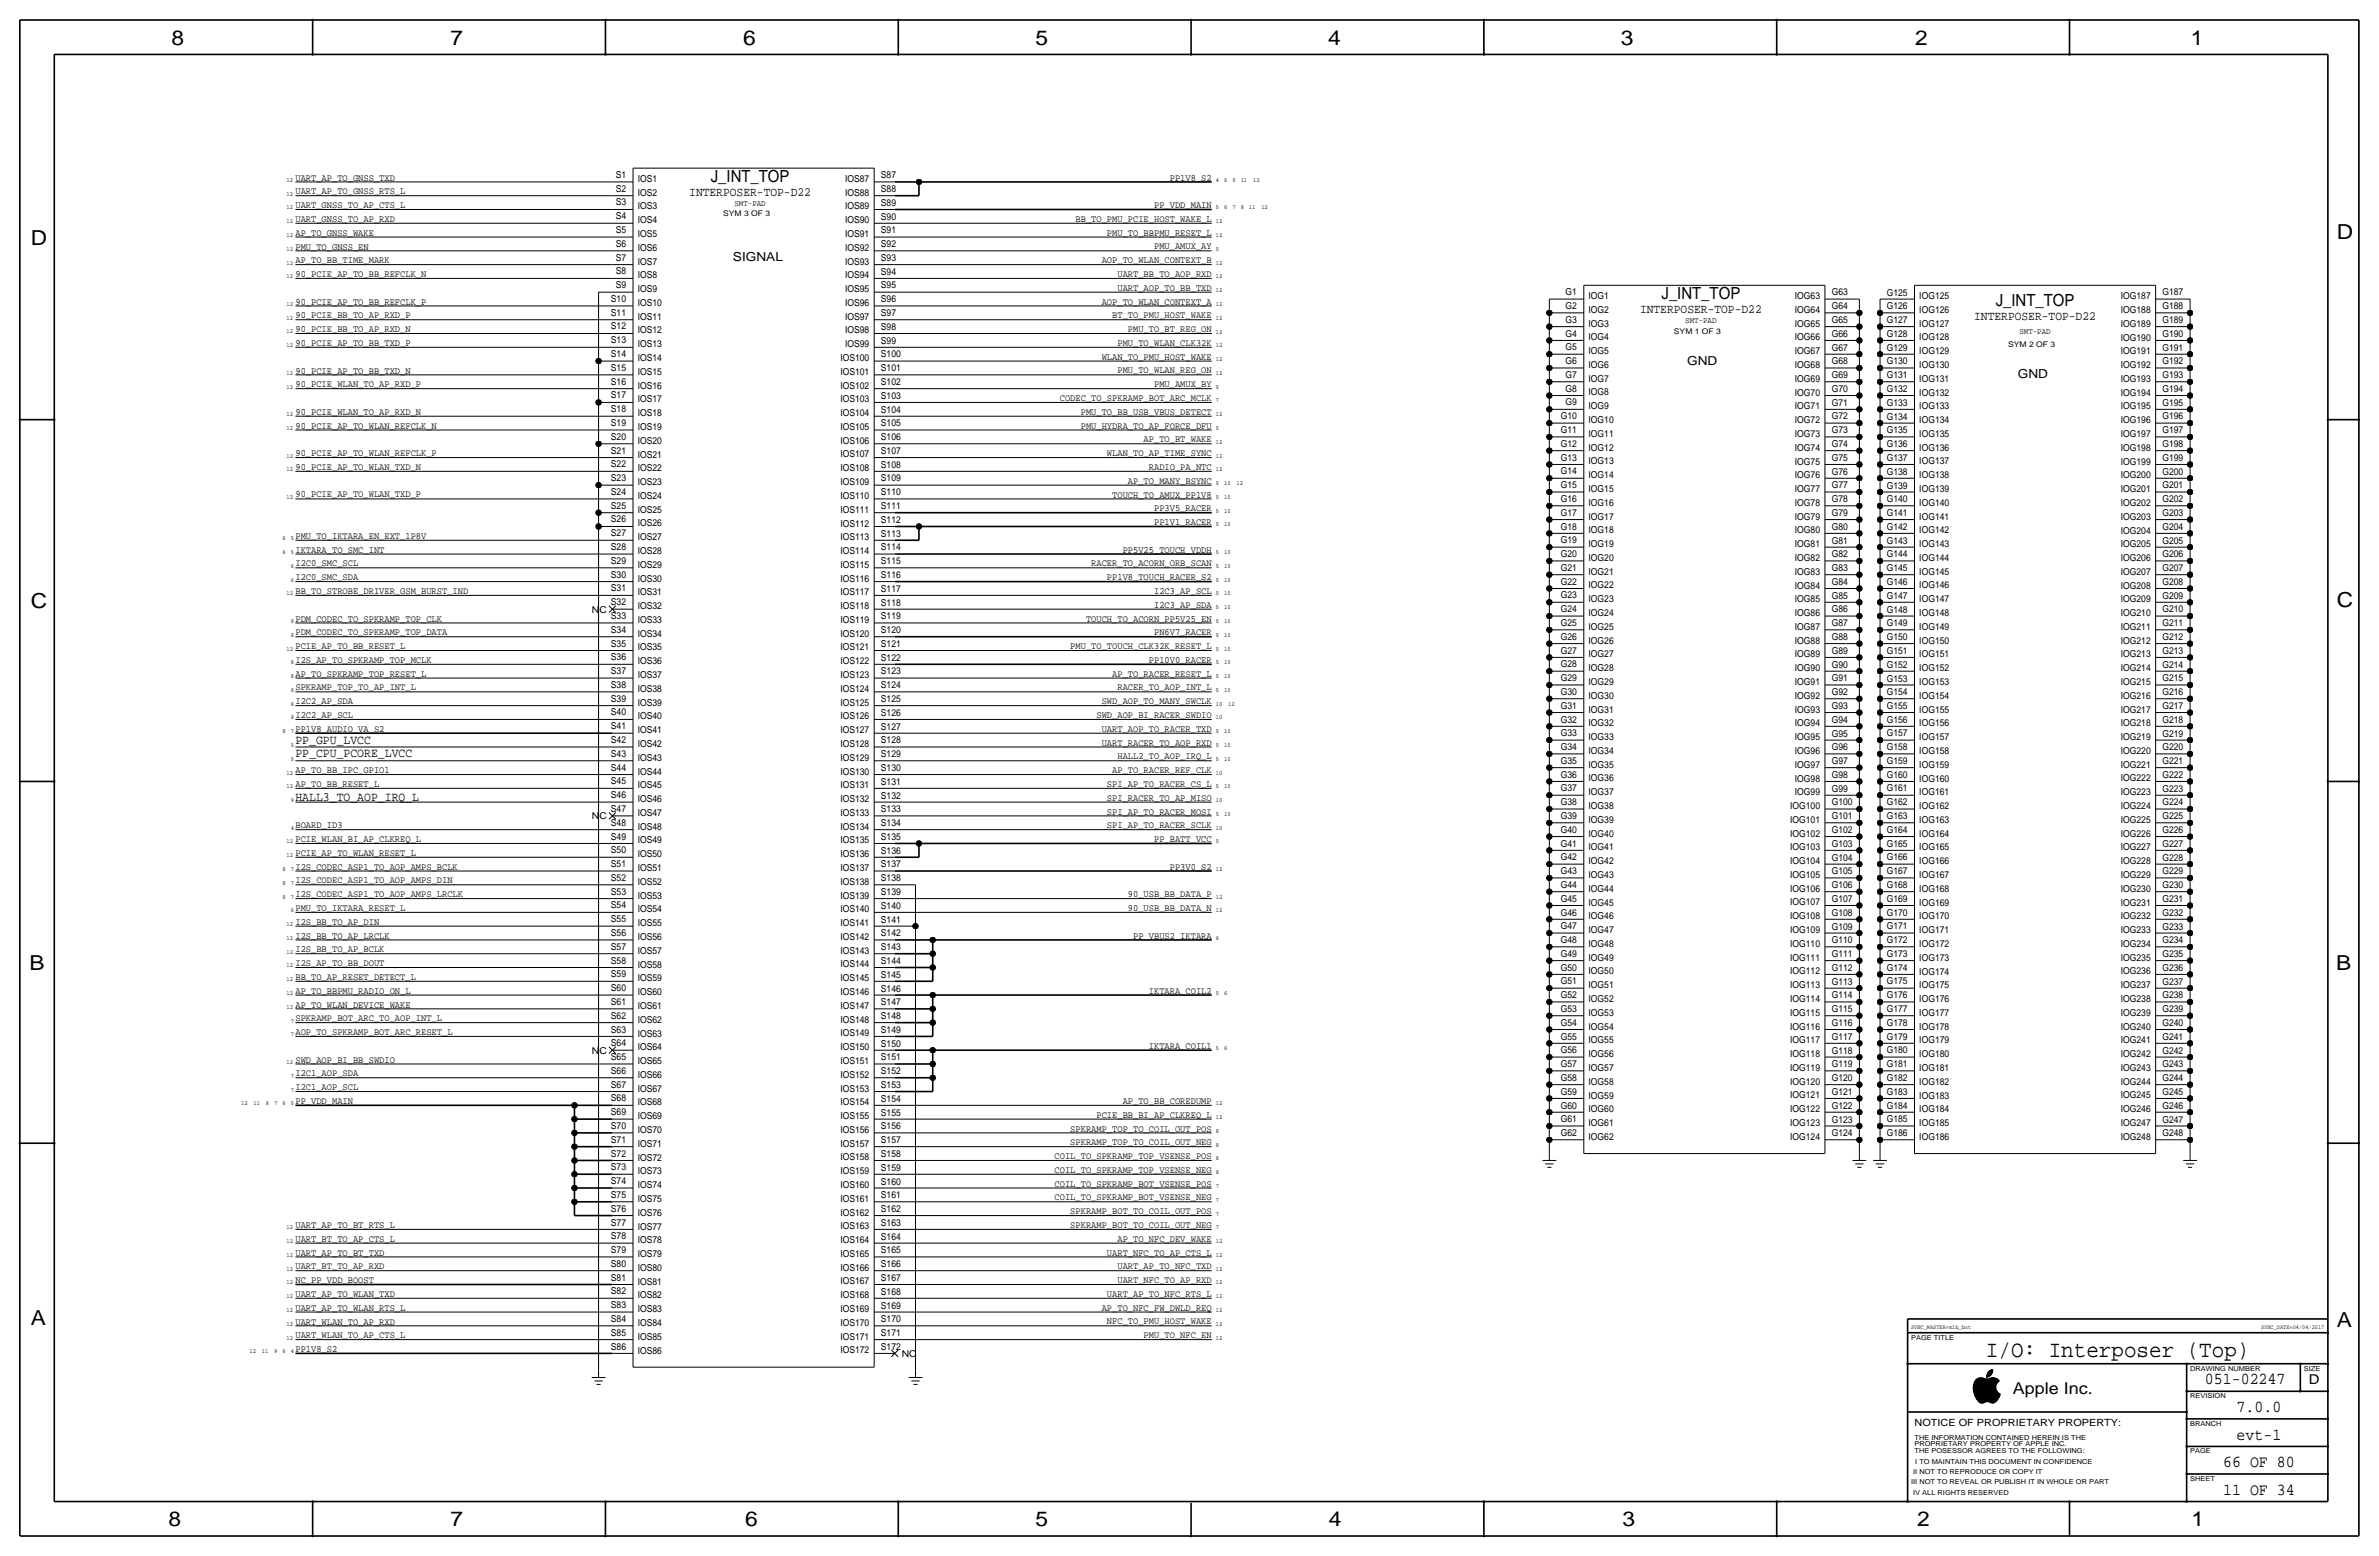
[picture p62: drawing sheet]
<svg xmlns="http://www.w3.org/2000/svg" width="877mm" height="574mm" viewBox="0 0 877 574" stroke-linecap="round" stroke-linejoin="round" font-family="sans-serif">
<defs><g id="words">
<text font-size="8.6" x="732.2" y="500.1">I/O: Interposer (Top)</text>
<g font-size="7.6">
<text x="63.2" y="16.5">8</text>
<text x="166.1" y="16.5">7</text>
<text x="274" y="16.5">6</text>
<text x="381.7" y="16.5">5</text>
<text x="489.7" y="16.5">4</text>
<text x="597.6" y="16.5">3</text>
<text x="706.1" y="16.5">2</text>
<text x="807.7" y="16.5">1</text>
<text x="861.5" y="88.1">D</text>
<text x="11.4" y="90.4">D</text>
<text x="11.4" y="224.3">C</text>
<text x="861.5" y="223.8">C</text>
<text x="10.8" y="357.6">B</text>
<text x="861.3" y="357.4">B</text>
<text x="11.3" y="488.4">A</text>
<text x="861.5" y="489.2">A</text>
<text x="62.2" y="562.6">8</text>
<text x="166" y="562.6">7</text>
<text x="274.8" y="562.6">6</text>
<text x="381.7" y="562.6">5</text>
<text x="489.9" y="562.6">4</text>
<text x="598.1" y="562.6">3</text>
<text x="706.8" y="562.6">2</text>
<text x="807.9" y="562.6">1</text>
</g>
<g font-size="6.2">
<text x="262" y="67.1">J_INT_TOP</text>
<text x="612.6" y="110.2">J_INT_TOP</text>
<text x="735.8" y="112.8">J_INT_TOP</text>
<text x="812.9" y="510.3">051-02247</text>
<text x="824.6" y="520.4">7.0.0</text>
<text x="824.6" y="530.6">evt-1</text>
<text x="819.6" y="540.8">66 OF 80</text>
<text x="819.6" y="550.9">11 OF 34</text>
</g>
<text font-size="6" x="742.1" y="513.9">Apple Inc.</text>
<text font-size="5" x="851.2" y="510.3">D</text>
<g font-size="4.7">
<text x="254.1" y="72.1">INTERPOSER-TOP-D22</text>
<text x="604.6" y="115.3">INTERPOSER-TOP-D22</text>
<text x="727.8" y="117.9">INTERPOSER-TOP-D22</text>
<text x="108.9" y="274.1">PP_GPU_LVCC</text>
<text x="108.9" y="279.1">PP_CPU_PCORE_LVCC</text>
<text x="108.9" y="295.1">HALL3_TO_AOP_IRQ_L</text>
</g>
<g font-size="4.6">
<text x="270.2" y="96.3">SIGNAL</text>
<text x="622" y="134.4">GND</text>
<text x="743.9" y="139.4">GND</text>
</g>
<text font-size="3.7" x="705.8" y="525.5">NOTICE OF PROPRIETARY PROPERTY:</text>
<g font-size="3.6">
<text x="108.9" y="71.6">UART_AP_TO_GNSS_RTS_L</text>
<text x="108.9" y="66.5">UART_AP_TO_GNSS_TXD</text>
<text x="431.3" y="66.6">PP1V8_S2</text>
<text x="108.9" y="76.7">UART_GNSS_TO_AP_CTS_L</text>
<text x="425.5" y="76.7">PP_VDD_MAIN</text>
<text x="108.9" y="81.8">UART_GNSS_TO_AP_RXD</text>
<text x="396.5" y="81.8">BB_TO_PMU_PCIE_HOST_WAKE_L</text>
<text x="108.9" y="86.9">AP_TO_GNSS_WAKE</text>
<text x="408.1" y="86.9">PMU_TO_BBPMU_RESET_L</text>
<text x="108.9" y="92">PMU_TO_GNSS_EN</text>
<text x="425.5" y="91.9">PMU_AMUX_AY</text>
<text x="108.9" y="97.1">AP_TO_BB_TIME_MARK</text>
<text x="406.2" y="97.1">AOP_TO_WLAN_CONTEXT_B</text>
<text x="108.9" y="102.1">90_PCIE_AP_TO_BB_REFCLK_N</text>
<text x="412" y="107.2">UART_AOP_TO_BB_TXD</text>
<text x="412" y="102.1">UART_BB_TO_AOP_RXD</text>
<text x="108.9" y="112.3">90_PCIE_AP_TO_BB_REFCLK_P</text>
<text x="406.2" y="112.3">AOP_TO_WLAN_CONTEXT_A</text>
<text x="108.9" y="117.4">90_PCIE_BB_TO_AP_RXD_P</text>
<text x="410" y="117.3">BT_TO_PMU_HOST_WAKE</text>
<text x="108.9" y="122.5">90_PCIE_BB_TO_AP_RXD_N</text>
<text x="415.8" y="122.4">PMU_TO_BT_REG_ON</text>
<text x="108.9" y="127.5">90_PCIE_AP_TO_BB_TXD_P</text>
<text x="412" y="127.5">PMU_TO_WLAN_CLK32K</text>
<text x="108.9" y="137.7">90_PCIE_AP_TO_BB_TXD_N</text>
<text x="406.2" y="132.6">WLAN_TO_PMU_HOST_WAKE</text>
<text x="412" y="137.7">PMU_TO_WLAN_REG_ON</text>
<text x="108.9" y="142.7">90_PCIE_WLAN_TO_AP_RXD_P</text>
<text x="425.5" y="142.7">PMU_AMUX_BY</text>
<text x="390.7" y="147.8">CODEC_TO_SPKRAMP_BOT_ARC_MCLK</text>
<text x="108.9" y="152.9">90_PCIE_WLAN_TO_AP_RXD_N</text>
<text x="398.5" y="152.9">PMU_TO_BB_USB_VBUS_DETECT</text>
<text x="108.9" y="158">90_PCIE_AP_TO_WLAN_REFCLK_N</text>
<text x="398.5" y="158">PMU_HYDRA_TO_AP_FORCE_DFU</text>
<text x="421.6" y="163.1">AP_TO_BT_WAKE</text>
<text x="108.9" y="168.1">90_PCIE_AP_TO_WLAN_REFCLK_P</text>
<text x="108.9" y="173.2">90_PCIE_AP_TO_WLAN_TXD_N</text>
<text x="408.1" y="168.1">WLAN_TO_AP_TIME_SYNC</text>
<text x="423.6" y="173.2">RADIO_PA_NTC</text>
<text x="415.8" y="178.3">AP_TO_MANY_BSYNC</text>
<text x="108.9" y="183.4">90_PCIE_AP_TO_WLAN_TXD_P</text>
<text x="410" y="183.4">TOUCH_TO_AMUX_PP1V8</text>
<text x="425.5" y="188.5">PP3V5_RACER</text>
<text x="425.5" y="193.6">PP1V1_RACER</text>
<text x="108.9" y="198.6">PMU_TO_IKTARA_EN_EXT_1P8V</text>
<text x="108.9" y="203.7">IKTARA_TO_SMC_INT</text>
<text x="413.9" y="203.7">PP5V25_TOUCH_VDDH</text>
<text x="108.9" y="208.8">I2C0_SMC_SCL</text>
<text x="402.3" y="208.8">RACER_TO_ACORN_ORB_SCAN</text>
<text x="108.9" y="213.9">I2C0_SMC_SDA</text>
<text x="408.1" y="213.9">PP1V8_TOUCH_RACER_S2</text>
<text x="108.9" y="219">BB_TO_STROBE_DRIVER_GSM_BURST_IND</text>
<text x="425.5" y="218.9">I2C3_AP_SCL</text>
<text x="425.5" y="224">I2C3_AP_SDA</text>
<text x="108.9" y="229.1">PDM_CODEC_TO_SPKRAMP_TOP_CLK</text>
<text x="400.4" y="229.1">TOUCH_TO_ACORN_PP5V25_EN</text>
<text x="108.9" y="234.2">PDM_CODEC_TO_SPKRAMP_TOP_DATA</text>
<text x="108.9" y="239.3">PCIE_AP_TO_BB_RESET_L</text>
<text x="394.6" y="239.3">PMU_TO_TOUCH_CLK32K_RESET_L</text>
<text x="425.5" y="234.2">PN6V7_RACER</text>
<text x="108.9" y="244.3">I2S_AP_TO_SPKRAMP_TOP_MCLK</text>
<text x="423.6" y="244.3">PP10V0_RACER</text>
<text x="108.9" y="249.4">AP_TO_SPKRAMP_TOP_RESET_L</text>
<text x="410" y="249.4">AP_TO_RACER_RESET_L</text>
<text x="108.9" y="254.5">SPKRAMP_TOP_TO_AP_INT_L</text>
<text x="412" y="254.5">RACER_TO_AOP_INT_L</text>
<text x="108.9" y="259.6">I2C2_AP_SDA</text>
<text x="406.2" y="259.6">SWD_AOP_TO_MANY_SWCLK</text>
<text x="108.9" y="264.7">I2C2_AP_SCL</text>
<text x="108.9" y="269.7">PP1V8_AUDIO_VA_S2</text>
<text x="404.2" y="264.7">SWD_AOP_BI_RACER_SWDIO</text>
<text x="406.2" y="269.7">UART_AOP_TO_RACER_TXD</text>
<text x="406.2" y="274.8">UART_RACER_TO_AOP_RXD</text>
<text x="412" y="279.9">HALL2_TO_AOP_IRQ_L</text>
<text x="108.9" y="285">AP_TO_BB_IPC_GPIO1</text>
<text x="410" y="285">AP_TO_RACER_REF_CLK</text>
<text x="108.9" y="290.1">AP_TO_BB_RESET_L</text>
<text x="408.1" y="290.1">SPI_AP_TO_RACER_CS_L</text>
<text x="408.1" y="295.1">SPI_RACER_TO_AP_MISO</text>
<text x="108.9" y="305.3">BOARD_ID3</text>
<text x="408.1" y="305.3">SPI_AP_TO_RACER_SCLK</text>
<text x="408.1" y="300.2">SPI_AP_TO_RACER_MOSI</text>
<text x="108.9" y="310.4">PCIE_WLAN_BI_AP_CLKREQ_L</text>
<text x="425.5" y="310.4">PP_BATT_VCC</text>
<text x="108.9" y="315.5">PCIE_AP_TO_WLAN_RESET_L</text>
<text x="108.9" y="320.6">I2S_CODEC_ASP1_TO_AOP_AMPS_BCLK</text>
<text x="431.3" y="320.5">PP3V0_S2</text>
<text x="108.9" y="325.6">I2S_CODEC_ASP1_TO_AOP_AMPS_DIN</text>
<text x="108.9" y="330.7">I2S_CODEC_ASP1_TO_AOP_AMPS_LRCLK</text>
<text x="108.9" y="335.8">PMU_TO_IKTARA_RESET_L</text>
<text x="415.8" y="335.8">90_USB_BB_DATA_N</text>
<text x="415.8" y="330.7">90_USB_BB_DATA_P</text>
<text x="108.9" y="340.9">I2S_BB_TO_AP_DIN</text>
<text x="108.9" y="346">I2S_BB_TO_AP_LRCLK</text>
<text x="417.8" y="346">PP_VBUS2_IKTARA</text>
<text x="108.9" y="351">I2S_BB_TO_AP_BCLK</text>
<text x="108.9" y="356.1">I2S_AP_TO_BB_DOUT</text>
<text x="108.9" y="361.2">BB_TO_AP_RESET_DETECT_L</text>
<text x="108.9" y="366.3">AP_TO_BBPMU_RADIO_ON_L</text>
<text x="108.9" y="371.4">AP_TO_WLAN_DEVICE_WAKE</text>
<text x="423.6" y="366.3">IKTARA_COIL2</text>
<text x="108.9" y="376.4">SPKRAMP_BOT_ARC_TO_AOP_INT_L</text>
<text x="108.9" y="381.5">AOP_TO_SPKRAMP_BOT_ARC_RESET_L</text>
<text x="423.6" y="386.6">IKTARA_COIL1</text>
<text x="108.9" y="391.7">SWD_AOP_BI_BB_SWDIO</text>
<text x="108.9" y="396.8">I2C1_AOP_SDA</text>
<text x="108.9" y="401.8">I2C1_AOP_SCL</text>
<text x="108.9" y="406.9">PP_VDD_MAIN</text>
<text x="413.9" y="406.9">AP_TO_BB_COREDUMP</text>
<text x="404.2" y="412">PCIE_BB_BI_AP_CLKREQ_L</text>
<text x="394.6" y="417.1">SPKRAMP_TOP_TO_COIL_OUT_POS</text>
<text x="394.6" y="422.1">SPKRAMP_TOP_TO_COIL_OUT_NEG</text>
<text x="388.8" y="427.2">COIL_TO_SPKRAMP_TOP_VSENSE_POS</text>
<text x="388.8" y="432.3">COIL_TO_SPKRAMP_TOP_VSENSE_NEG</text>
<text x="388.8" y="437.4">COIL_TO_SPKRAMP_BOT_VSENSE_POS</text>
<text x="388.8" y="442.5">COIL_TO_SPKRAMP_BOT_VSENSE_NEG</text>
<text x="394.6" y="447.5">SPKRAMP_BOT_TO_COIL_OUT_POS</text>
<text x="108.9" y="452.6">UART_AP_TO_BT_RTS_L</text>
<text x="394.6" y="452.6">SPKRAMP_BOT_TO_COIL_OUT_NEG</text>
<text x="108.9" y="457.7">UART_BT_TO_AP_CTS_L</text>
<text x="412" y="457.7">AP_TO_NFC_DEV_WAKE</text>
<text x="108.9" y="462.8">UART_AP_TO_BT_TXD</text>
<text x="108.9" y="467.9">UART_BT_TO_AP_RXD</text>
<text x="408.1" y="462.8">UART_NFC_TO_AP_CTS_L</text>
<text x="412" y="467.9">UART_AP_TO_NFC_TXD</text>
<text x="108.9" y="472.9">NC_PP_VDD_BOOST</text>
<text x="412" y="473">UART_NFC_TO_AP_RXD</text>
<text x="108.9" y="478.1">UART_AP_TO_WLAN_TXD</text>
<text x="408.1" y="478">UART_AP_TO_NFC_RTS_L</text>
<text x="108.9" y="483.1">UART_AP_TO_WLAN_RTS_L</text>
<text x="406.2" y="483.1">AP_TO_NFC_FW_DWLD_REQ</text>
<text x="108.9" y="488.2">UART_WLAN_TO_AP_RXD</text>
<text x="408.1" y="488.2">NFC_TO_PMU_HOST_WAKE</text>
<text x="108.9" y="493.3">UART_WLAN_TO_AP_CTS_L</text>
<text x="421.6" y="493.3">PMU_TO_NFC_EN</text>
<text x="108.9" y="498.4">PP1V8_S2</text>
</g>
<g font-size="3.5">
<text x="227" y="65.6">S1</text>
<text x="324.8" y="65.7">S87</text>
<text x="227" y="70.6">S2</text>
<text x="235.2" y="67.1">IOS1</text>
<text x="311.6" y="67">IOS87</text>
<text x="324.8" y="70.8">S88</text>
<text x="227" y="75.7">S3</text>
<text x="235.2" y="72.1">IOS2</text>
<text x="235.2" y="77.2">IOS3</text>
<text x="311.6" y="77.2">IOS89</text>
<text x="311.6" y="72.1">IOS88</text>
<text x="324.8" y="75.8">S89</text>
<text x="227" y="80.8">S4</text>
<text x="235.2" y="82.3">IOS4</text>
<text x="311.6" y="82.3">IOS90</text>
<text x="324.8" y="80.9">S90</text>
<text x="227" y="85.9">S5</text>
<text x="235.2" y="87.3">IOS5</text>
<text x="311.6" y="87.3">IOS91</text>
<text x="324.8" y="86">S91</text>
<text x="227" y="91">S6</text>
<text x="235.2" y="92.5">IOS6</text>
<text x="311.6" y="92.4">IOS92</text>
<text x="324.8" y="91.1">S92</text>
<text x="227" y="101.1">S8</text>
<text x="227" y="96">S7</text>
<text x="235.2" y="97.6">IOS7</text>
<text x="311.6" y="97.6">IOS93</text>
<text x="324.8" y="101.2">S94</text>
<text x="324.8" y="96.2">S93</text>
<text x="227" y="106.2">S9</text>
<text x="235.2" y="102.6">IOS8</text>
<text x="235.2" y="107.7">IOS9</text>
<text x="311.6" y="107.7">IOS95</text>
<text x="311.6" y="102.6">IOS94</text>
<text x="324.8" y="106.3">S95</text>
<text x="225.2" y="111.3">S10</text>
<text x="235.2" y="112.7">IOS10</text>
<text x="311.6" y="112.7">IOS96</text>
<text x="324.8" y="111.4">S96</text>
<text x="577.2" y="113.9">G2</text>
<text x="577.2" y="108.8">G1</text>
<text x="585.7" y="110.2">IOG1</text>
<text x="661.7" y="110.3">IOG63</text>
<text x="675.3" y="114">G64</text>
<text x="675.3" y="108.9">G63</text>
<text x="695.6" y="108.9">G125</text>
<text x="707.6" y="110.2">IOG125</text>
<text x="781.9" y="110.3">IOG187</text>
<text x="797.2" y="114">G188</text>
<text x="797.2" y="108.9">G187</text>
<text x="225.2" y="116.4">S11</text>
<text x="235.2" y="117.8">IOS11</text>
<text x="311.6" y="117.8">IOS97</text>
<text x="324.8" y="116.5">S97</text>
<text x="577.2" y="119">G3</text>
<text x="585.7" y="115.3">IOG2</text>
<text x="661.7" y="115.3">IOG64</text>
<text x="675.3" y="119">G65</text>
<text x="695.6" y="119.1">G127</text>
<text x="695.6" y="114">G126</text>
<text x="707.6" y="115.3">IOG126</text>
<text x="781.9" y="115.4">IOG188</text>
<text x="797.2" y="119">G189</text>
<text x="225.2" y="121.4">S12</text>
<text x="235.2" y="122.9">IOS12</text>
<text x="311.6" y="122.9">IOS98</text>
<text x="324.8" y="121.6">S98</text>
<text x="577.2" y="124">G4</text>
<text x="585.7" y="125.5">IOG4</text>
<text x="585.7" y="120.4">IOG3</text>
<text x="661.7" y="125.5">IOG66</text>
<text x="661.7" y="120.4">IOG65</text>
<text x="675.3" y="124.1">G66</text>
<text x="695.6" y="124.2">G128</text>
<text x="707.6" y="120.4">IOG127</text>
<text x="707.6" y="125.5">IOG128</text>
<text x="781.9" y="120.4">IOG189</text>
<text x="781.9" y="125.5">IOG190</text>
<text x="797.2" y="124.1">G190</text>
<text x="225.2" y="131.6">S14</text>
<text x="225.2" y="126.5">S13</text>
<text x="235.2" y="128">IOS13</text>
<text x="311.6" y="128">IOS99</text>
<text x="324.8" y="131.7">S100</text>
<text x="324.8" y="126.6">S99</text>
<text x="577.2" y="129.1">G5</text>
<text x="585.7" y="130.5">IOG5</text>
<text x="661.7" y="130.6">IOG67</text>
<text x="675.3" y="129.2">G67</text>
<text x="695.6" y="129.3">G129</text>
<text x="707.6" y="130.6">IOG129</text>
<text x="781.9" y="130.6">IOG191</text>
<text x="797.2" y="129.2">G191</text>
<text x="225.2" y="136.7">S15</text>
<text x="235.2" y="133.1">IOS14</text>
<text x="309.8" y="133.1">IOS100</text>
<text x="324.8" y="136.8">S101</text>
<text x="577.2" y="134.2">G6</text>
<text x="585.7" y="135.6">IOG6</text>
<text x="661.7" y="135.7">IOG68</text>
<text x="675.3" y="134.3">G68</text>
<text x="695.6" y="134.3">G130</text>
<text x="707.6" y="135.6">IOG130</text>
<text x="781.9" y="135.7">IOG192</text>
<text x="797.2" y="134.3">G192</text>
<text x="225.2" y="141.8">S16</text>
<text x="235.2" y="138.1">IOS15</text>
<text x="235.2" y="143.2">IOS16</text>
<text x="309.8" y="143.2">IOS102</text>
<text x="309.8" y="138.1">IOS101</text>
<text x="324.8" y="141.9">S102</text>
<text x="577.2" y="139.3">G7</text>
<text x="585.7" y="140.7">IOG7</text>
<text x="661.7" y="140.7">IOG69</text>
<text x="675.3" y="139.4">G69</text>
<text x="695.6" y="139.4">G131</text>
<text x="707.6" y="140.7">IOG131</text>
<text x="781.9" y="140.8">IOG193</text>
<text x="797.2" y="139.4">G193</text>
<text x="225.2" y="146.9">S17</text>
<text x="235.2" y="148.3">IOS17</text>
<text x="309.8" y="148.3">IOS103</text>
<text x="324.8" y="147">S103</text>
<text x="577.2" y="149.4">G9</text>
<text x="577.2" y="144.4">G8</text>
<text x="585.7" y="145.8">IOG8</text>
<text x="661.7" y="145.8">IOG70</text>
<text x="675.3" y="149.5">G71</text>
<text x="675.3" y="144.5">G70</text>
<text x="695.6" y="149.6">G133</text>
<text x="695.6" y="144.5">G132</text>
<text x="707.6" y="145.8">IOG132</text>
<text x="781.9" y="145.8">IOG194</text>
<text x="797.2" y="149.5">G195</text>
<text x="797.2" y="144.5">G194</text>
<text x="225.2" y="151.9">S18</text>
<text x="235.2" y="153.4">IOS18</text>
<text x="309.8" y="153.4">IOS104</text>
<text x="324.8" y="152.1">S104</text>
<text x="575.4" y="154.5">G10</text>
<text x="585.7" y="155.9">IOG10</text>
<text x="585.7" y="150.9">IOG9</text>
<text x="661.7" y="156">IOG72</text>
<text x="661.7" y="150.9">IOG71</text>
<text x="675.3" y="154.6">G72</text>
<text x="695.6" y="154.7">G134</text>
<text x="707.6" y="156">IOG134</text>
<text x="707.6" y="150.9">IOG133</text>
<text x="781.9" y="150.9">IOG195</text>
<text x="797.2" y="154.6">G196</text>
<text x="225.2" y="157">S19</text>
<text x="235.2" y="158.5">IOS19</text>
<text x="309.8" y="158.5">IOS105</text>
<text x="324.8" y="157.1">S105</text>
<text x="575.4" y="159.6">G11</text>
<text x="585.7" y="161">IOG11</text>
<text x="661.7" y="161.1">IOG73</text>
<text x="675.3" y="159.7">G73</text>
<text x="695.6" y="159.7">G135</text>
<text x="707.6" y="161">IOG135</text>
<text x="781.9" y="156">IOG196</text>
<text x="781.9" y="161.1">IOG197</text>
<text x="797.2" y="159.7">G197</text>
<text x="225.2" y="167.2">S21</text>
<text x="225.2" y="162.1">S20</text>
<text x="235.2" y="163.6">IOS20</text>
<text x="309.8" y="163.5">IOS106</text>
<text x="324.8" y="167.3">S107</text>
<text x="324.8" y="162.2">S106</text>
<text x="575.4" y="164.7">G12</text>
<text x="585.7" y="166.2">IOG12</text>
<text x="661.7" y="166.1">IOG74</text>
<text x="675.3" y="164.8">G74</text>
<text x="695.6" y="164.8">G136</text>
<text x="707.6" y="166.1">IOG136</text>
<text x="781.9" y="166.2">IOG198</text>
<text x="797.2" y="164.8">G198</text>
<text x="225.2" y="172.3">S22</text>
<text x="235.2" y="168.6">IOS21</text>
<text x="235.2" y="173.7">IOS22</text>
<text x="309.8" y="173.7">IOS108</text>
<text x="309.8" y="168.6">IOS107</text>
<text x="324.8" y="172.4">S108</text>
<text x="575.4" y="169.8">G13</text>
<text x="585.7" y="171.2">IOG13</text>
<text x="661.7" y="171.2">IOG75</text>
<text x="675.3" y="169.9">G75</text>
<text x="695.6" y="169.9">G137</text>
<text x="707.6" y="171.2">IOG137</text>
<text x="781.9" y="171.2">IOG199</text>
<text x="797.2" y="169.9">G199</text>
<text x="225.2" y="177.3">S23</text>
<text x="235.2" y="178.8">IOS23</text>
<text x="309.8" y="178.8">IOS109</text>
<text x="324.8" y="177.5">S109</text>
<text x="575.4" y="179.9">G15</text>
<text x="575.4" y="174.9">G14</text>
<text x="585.7" y="176.2">IOG14</text>
<text x="661.7" y="176.3">IOG76</text>
<text x="675.3" y="174.9">G76</text>
<text x="695.6" y="175">G138</text>
<text x="707.6" y="176.3">IOG138</text>
<text x="781.9" y="176.3">IOG200</text>
<text x="797.2" y="174.9">G200</text>
<text x="225.2" y="182.4">S24</text>
<text x="235.2" y="183.9">IOS24</text>
<text x="309.8" y="183.9">IOS110</text>
<text x="324.8" y="182.5">S110</text>
<text x="575.4" y="185">G16</text>
<text x="585.7" y="181.3">IOG15</text>
<text x="661.7" y="181.4">IOG77</text>
<text x="675.3" y="185.1">G78</text>
<text x="675.3" y="180">G77</text>
<text x="695.6" y="185.1">G140</text>
<text x="695.6" y="180.1">G139</text>
<text x="707.6" y="181.4">IOG139</text>
<text x="781.9" y="181.4">IOG201</text>
<text x="797.2" y="185.1">G202</text>
<text x="797.2" y="180">G201</text>
<text x="225.2" y="187.5">S25</text>
<text x="235.2" y="189">IOS25</text>
<text x="309.8" y="189">IOS111</text>
<text x="324.8" y="187.6">S111</text>
<text x="575.4" y="190.1">G17</text>
<text x="585.7" y="191.5">IOG17</text>
<text x="585.7" y="186.4">IOG16</text>
<text x="661.7" y="186.5">IOG78</text>
<text x="661.7" y="191.6">IOG79</text>
<text x="675.3" y="190.2">G79</text>
<text x="695.6" y="190.2">G141</text>
<text x="707.6" y="191.5">IOG141</text>
<text x="707.6" y="186.4">IOG140</text>
<text x="781.9" y="186.5">IOG202</text>
<text x="781.9" y="191.6">IOG203</text>
<text x="797.2" y="190.2">G203</text>
<text x="225.2" y="197.7">S27</text>
<text x="225.2" y="192.6">S26</text>
<text x="235.2" y="194">IOS26</text>
<text x="309.8" y="194.1">IOS112</text>
<text x="324.8" y="197.8">S113</text>
<text x="324.8" y="192.7">S112</text>
<text x="575.4" y="195.2">G18</text>
<text x="585.7" y="196.6">IOG18</text>
<text x="661.7" y="196.6">IOG80</text>
<text x="675.3" y="195.3">G80</text>
<text x="695.6" y="195.3">G142</text>
<text x="707.6" y="196.6">IOG142</text>
<text x="781.9" y="196.6">IOG204</text>
<text x="797.2" y="195.3">G204</text>
<text x="225.2" y="202.7">S28</text>
<text x="235.2" y="199.1">IOS27</text>
<text x="309.8" y="199.2">IOS113</text>
<text x="324.8" y="202.9">S114</text>
<text x="575.4" y="200.3">G19</text>
<text x="585.7" y="201.6">IOG19</text>
<text x="661.7" y="201.7">IOG81</text>
<text x="675.3" y="200.3">G81</text>
<text x="695.6" y="200.4">G143</text>
<text x="707.6" y="201.7">IOG143</text>
<text x="781.9" y="201.7">IOG205</text>
<text x="797.2" y="200.3">G205</text>
<text x="225.2" y="207.8">S29</text>
<text x="235.2" y="204.2">IOS28</text>
<text x="235.2" y="209.3">IOS29</text>
<text x="309.8" y="209.3">IOS115</text>
<text x="309.8" y="204.2">IOS114</text>
<text x="324.8" y="207.9">S115</text>
<text x="575.4" y="205.3">G20</text>
<text x="585.7" y="206.7">IOG20</text>
<text x="661.7" y="206.8">IOG82</text>
<text x="675.3" y="205.4">G82</text>
<text x="695.6" y="205.5">G144</text>
<text x="707.6" y="206.8">IOG144</text>
<text x="781.9" y="206.8">IOG206</text>
<text x="797.2" y="205.4">G206</text>
<text x="225.2" y="212.9">S30</text>
<text x="235.2" y="214.3">IOS30</text>
<text x="309.8" y="214.4">IOS116</text>
<text x="324.8" y="213">S116</text>
<text x="575.4" y="215.5">G22</text>
<text x="575.4" y="210.4">G21</text>
<text x="585.7" y="211.8">IOG21</text>
<text x="661.7" y="211.9">IOG83</text>
<text x="675.3" y="215.6">G84</text>
<text x="675.3" y="210.5">G83</text>
<text x="695.6" y="215.6">G146</text>
<text x="695.6" y="210.6">G145</text>
<text x="707.6" y="211.8">IOG145</text>
<text x="781.9" y="211.9">IOG207</text>
<text x="797.2" y="215.6">G208</text>
<text x="797.2" y="210.5">G207</text>
<text x="225.2" y="218">S31</text>
<text x="235.2" y="219.4">IOS31</text>
<text x="309.8" y="219.4">IOS117</text>
<text x="324.8" y="218.1">S117</text>
<text x="575.4" y="220.6">G23</text>
<text x="585.7" y="222">IOG23</text>
<text x="585.7" y="216.9">IOG22</text>
<text x="661.7" y="216.9">IOG84</text>
<text x="675.3" y="220.7">G85</text>
<text x="695.6" y="220.7">G147</text>
<text x="707.6" y="216.9">IOG146</text>
<text x="781.9" y="217">IOG208</text>
<text x="797.2" y="220.7">G209</text>
<text x="218.2" y="225.8">NC</text>
<text x="225.2" y="223.1">S32</text>
<text x="235.2" y="224.5">IOS32</text>
<text x="309.8" y="224.5">IOS118</text>
<text x="324.8" y="223.2">S118</text>
<text x="575.4" y="225.7">G24</text>
<text x="585.7" y="227.1">IOG24</text>
<text x="661.7" y="227.1">IOG86</text>
<text x="661.7" y="222">IOG85</text>
<text x="675.3" y="225.8">G86</text>
<text x="695.6" y="225.8">G148</text>
<text x="707.6" y="227.1">IOG148</text>
<text x="707.6" y="222">IOG147</text>
<text x="781.9" y="222.1">IOG209</text>
<text x="781.9" y="227.1">IOG210</text>
<text x="797.2" y="225.8">G210</text>
<text x="225.2" y="233.2">S34</text>
<text x="225.2" y="228.2">S33</text>
<text x="235.2" y="229.6">IOS33</text>
<text x="309.8" y="229.6">IOS119</text>
<text x="324.8" y="233.4">S120</text>
<text x="324.8" y="228.3">S119</text>
<text x="575.4" y="230.8">G25</text>
<text x="585.7" y="232.1">IOG25</text>
<text x="661.7" y="232.2">IOG87</text>
<text x="675.3" y="230.8">G87</text>
<text x="695.6" y="230.9">G149</text>
<text x="707.6" y="232.2">IOG149</text>
<text x="781.9" y="232.2">IOG211</text>
<text x="797.2" y="230.8">G211</text>
<text x="225.2" y="238.3">S35</text>
<text x="235.2" y="234.7">IOS34</text>
<text x="235.2" y="239.8">IOS35</text>
<text x="309.8" y="239.8">IOS121</text>
<text x="309.8" y="234.7">IOS120</text>
<text x="324.8" y="238.4">S121</text>
<text x="575.4" y="235.8">G26</text>
<text x="585.7" y="237.2">IOG26</text>
<text x="661.7" y="237.3">IOG88</text>
<text x="675.3" y="235.9">G88</text>
<text x="695.6" y="236">G150</text>
<text x="707.6" y="237.2">IOG150</text>
<text x="781.9" y="237.2">IOG212</text>
<text x="797.2" y="235.9">G212</text>
<text x="225.2" y="243.4">S36</text>
<text x="235.2" y="244.9">IOS36</text>
<text x="309.8" y="244.8">IOS122</text>
<text x="324.8" y="243.5">S122</text>
<text x="575.4" y="246">G28</text>
<text x="575.4" y="240.9">G27</text>
<text x="585.7" y="242.3">IOG27</text>
<text x="661.7" y="242.3">IOG89</text>
<text x="675.3" y="241">G89</text>
<text x="695.6" y="241">G151</text>
<text x="707.6" y="242.3">IOG151</text>
<text x="781.9" y="242.3">IOG213</text>
<text x="797.2" y="241">G213</text>
<text x="225.2" y="248.5">S37</text>
<text x="235.2" y="249.9">IOS37</text>
<text x="309.8" y="249.9">IOS123</text>
<text x="324.8" y="248.6">S123</text>
<text x="575.4" y="251.1">G29</text>
<text x="585.7" y="247.4">IOG28</text>
<text x="661.7" y="247.4">IOG90</text>
<text x="675.3" y="251.2">G91</text>
<text x="675.3" y="246.1">G90</text>
<text x="695.6" y="251.2">G153</text>
<text x="695.6" y="246.1">G152</text>
<text x="707.6" y="247.4">IOG152</text>
<text x="781.9" y="247.4">IOG214</text>
<text x="797.2" y="251.2">G215</text>
<text x="797.2" y="246.1">G214</text>
<text x="225.2" y="253.6">S38</text>
<text x="235.2" y="255">IOS38</text>
<text x="309.8" y="255">IOS124</text>
<text x="324.8" y="253.7">S124</text>
<text x="575.4" y="256.2">G30</text>
<text x="585.7" y="257.5">IOG30</text>
<text x="585.7" y="252.5">IOG29</text>
<text x="661.7" y="252.5">IOG91</text>
<text x="661.7" y="257.6">IOG92</text>
<text x="675.3" y="256.2">G92</text>
<text x="695.6" y="256.2">G154</text>
<text x="707.6" y="257.6">IOG154</text>
<text x="707.6" y="252.5">IOG153</text>
<text x="781.9" y="252.5">IOG215</text>
<text x="781.9" y="257.6">IOG216</text>
<text x="797.2" y="256.2">G216</text>
<text x="225.2" y="263.7">S40</text>
<text x="225.2" y="258.6">S39</text>
<text x="235.2" y="260.1">IOS39</text>
<text x="309.8" y="260.1">IOS125</text>
<text x="324.8" y="263.8">S126</text>
<text x="324.8" y="258.8">S125</text>
<text x="575.4" y="261.2">G31</text>
<text x="585.7" y="262.6">IOG31</text>
<text x="661.7" y="262.7">IOG93</text>
<text x="675.3" y="261.3">G93</text>
<text x="695.6" y="261.2">G155</text>
<text x="707.6" y="262.7">IOG155</text>
<text x="781.9" y="262.7">IOG217</text>
<text x="797.2" y="261.3">G217</text>
<text x="225.2" y="268.8">S41</text>
<text x="235.2" y="265.2">IOS40</text>
<text x="309.8" y="265.2">IOS126</text>
<text x="324.8" y="268.9">S127</text>
<text x="575.4" y="266.3">G32</text>
<text x="585.7" y="267.7">IOG32</text>
<text x="661.7" y="267.7">IOG94</text>
<text x="675.3" y="266.4">G94</text>
<text x="695.6" y="266.3">G156</text>
<text x="707.6" y="267.8">IOG156</text>
<text x="781.9" y="267.7">IOG218</text>
<text x="797.2" y="266.4">G218</text>
<text x="225.2" y="273.9">S42</text>
<text x="235.2" y="270.3">IOS41</text>
<text x="235.2" y="275.3">IOS42</text>
<text x="309.8" y="270.2">IOS127</text>
<text x="309.8" y="275.3">IOS128</text>
<text x="324.8" y="274">S128</text>
<text x="575.4" y="271.4">G33</text>
<text x="585.7" y="272.8">IOG33</text>
<text x="661.7" y="272.8">IOG95</text>
<text x="675.3" y="271.5">G95</text>
<text x="695.6" y="271.4">G157</text>
<text x="707.6" y="272.8">IOG157</text>
<text x="781.9" y="272.8">IOG219</text>
<text x="797.2" y="271.5">G219</text>
<text x="225.2" y="279">S43</text>
<text x="235.2" y="280.4">IOS43</text>
<text x="309.8" y="280.4">IOS129</text>
<text x="324.8" y="279.1">S129</text>
<text x="575.4" y="281.6">G35</text>
<text x="575.4" y="276.5">G34</text>
<text x="585.7" y="277.9">IOG34</text>
<text x="661.7" y="277.9">IOG96</text>
<text x="675.3" y="281.6">G97</text>
<text x="675.3" y="276.6">G96</text>
<text x="695.6" y="281.6">G159</text>
<text x="695.6" y="276.5">G158</text>
<text x="707.6" y="277.9">IOG158</text>
<text x="781.9" y="277.9">IOG220</text>
<text x="797.2" y="281.6">G221</text>
<text x="797.2" y="276.6">G220</text>
<text x="225.2" y="284.1">S44</text>
<text x="235.2" y="285.5">IOS44</text>
<text x="309.8" y="285.5">IOS130</text>
<text x="324.8" y="284.2">S130</text>
<text x="575.4" y="286.6">G36</text>
<text x="585.7" y="283">IOG35</text>
<text x="661.7" y="283">IOG97</text>
<text x="675.3" y="286.7">G98</text>
<text x="695.6" y="286.6">G160</text>
<text x="707.6" y="283">IOG159</text>
<text x="781.9" y="283">IOG221</text>
<text x="797.2" y="286.7">G222</text>
<text x="225.2" y="289.1">S45</text>
<text x="235.2" y="290.6">IOS45</text>
<text x="309.8" y="290.6">IOS131</text>
<text x="324.8" y="289.3">S131</text>
<text x="575.4" y="291.7">G37</text>
<text x="585.7" y="293.1">IOG37</text>
<text x="585.7" y="288">IOG36</text>
<text x="661.7" y="288.1">IOG98</text>
<text x="661.7" y="293.1">IOG99</text>
<text x="675.3" y="291.8">G99</text>
<text x="695.6" y="291.7">G161</text>
<text x="707.6" y="293.1">IOG161</text>
<text x="707.6" y="288.1">IOG160</text>
<text x="781.9" y="288.1">IOG222</text>
<text x="781.9" y="293.1">IOG223</text>
<text x="797.2" y="291.8">G223</text>
<text x="225.2" y="299.3">S47</text>
<text x="225.2" y="294.2">S46</text>
<text x="235.2" y="295.7">IOS46</text>
<text x="309.8" y="295.6">IOS132</text>
<text x="324.8" y="299.4">S133</text>
<text x="324.8" y="294.3">S132</text>
<text x="575.4" y="296.8">G38</text>
<text x="585.7" y="298.2">IOG38</text>
<text x="660" y="298.2">IOG100</text>
<text x="675.3" y="296.9">G100</text>
<text x="695.6" y="296.8">G162</text>
<text x="707.6" y="298.2">IOG162</text>
<text x="781.9" y="298.2">IOG224</text>
<text x="797.2" y="296.9">G224</text>
<text x="218.2" y="302">NC</text>
<text x="225.2" y="304.4">S48</text>
<text x="235.2" y="300.7">IOS47</text>
<text x="235.2" y="305.8">IOS48</text>
<text x="309.8" y="305.8">IOS134</text>
<text x="309.8" y="300.7">IOS133</text>
<text x="324.8" y="304.5">S134</text>
<text x="575.4" y="301.9">G39</text>
<text x="585.7" y="303.3">IOG39</text>
<text x="660" y="303.3">IOG101</text>
<text x="675.3" y="302">G101</text>
<text x="695.6" y="301.9">G163</text>
<text x="707.6" y="303.3">IOG163</text>
<text x="781.9" y="303.3">IOG225</text>
<text x="797.2" y="302">G225</text>
<text x="225.2" y="309.5">S49</text>
<text x="235.2" y="310.9">IOS49</text>
<text x="309.8" y="310.9">IOS135</text>
<text x="324.8" y="309.6">S135</text>
<text x="575.4" y="307">G40</text>
<text x="585.7" y="308.4">IOG40</text>
<text x="660" y="308.4">IOG102</text>
<text x="675.3" y="307.1">G102</text>
<text x="695.6" y="307">G164</text>
<text x="707.6" y="308.4">IOG164</text>
<text x="781.9" y="308.4">IOG226</text>
<text x="797.2" y="307.1">G226</text>
<text x="225.2" y="314.5">S50</text>
<text x="235.2" y="316">IOS50</text>
<text x="309.8" y="316">IOS136</text>
<text x="324.8" y="314.7">S136</text>
<text x="575.4" y="317.1">G42</text>
<text x="575.4" y="312.1">G41</text>
<text x="585.7" y="313.4">IOG41</text>
<text x="660" y="313.4">IOG103</text>
<text x="675.3" y="317.2">G104</text>
<text x="675.3" y="312.1">G103</text>
<text x="695.6" y="317.1">G166</text>
<text x="695.6" y="312.1">G165</text>
<text x="707.6" y="313.5">IOG165</text>
<text x="781.9" y="313.5">IOG227</text>
<text x="797.2" y="317.2">G228</text>
<text x="797.2" y="312.1">G227</text>
<text x="225.2" y="319.6">S51</text>
<text x="235.2" y="321.1">IOS51</text>
<text x="309.8" y="321">IOS137</text>
<text x="324.8" y="319.7">S137</text>
<text x="575.4" y="322.2">G43</text>
<text x="585.7" y="323.6">IOG43</text>
<text x="585.7" y="318.5">IOG42</text>
<text x="660" y="318.5">IOG104</text>
<text x="660" y="323.6">IOG105</text>
<text x="675.3" y="322.3">G105</text>
<text x="695.6" y="322.2">G167</text>
<text x="707.6" y="323.6">IOG167</text>
<text x="707.6" y="318.5">IOG166</text>
<text x="781.9" y="318.5">IOG228</text>
<text x="781.9" y="323.6">IOG229</text>
<text x="797.2" y="322.3">G229</text>
<text x="225.2" y="329.8">S53</text>
<text x="225.2" y="324.7">S52</text>
<text x="235.2" y="326.2">IOS52</text>
<text x="309.8" y="326.1">IOS138</text>
<text x="324.8" y="329.9">S139</text>
<text x="324.8" y="324.8">S138</text>
<text x="575.4" y="327.3">G44</text>
<text x="585.7" y="328.7">IOG44</text>
<text x="660" y="328.7">IOG106</text>
<text x="675.3" y="327.4">G106</text>
<text x="695.6" y="327.3">G168</text>
<text x="707.6" y="328.7">IOG168</text>
<text x="781.9" y="328.7">IOG230</text>
<text x="797.2" y="327.4">G230</text>
<text x="225.2" y="334.9">S54</text>
<text x="235.2" y="331.2">IOS53</text>
<text x="309.8" y="331.2">IOS139</text>
<text x="324.8" y="335">S140</text>
<text x="575.4" y="332.4">G45</text>
<text x="585.7" y="333.8">IOG45</text>
<text x="660" y="333.8">IOG107</text>
<text x="675.3" y="332.5">G107</text>
<text x="695.6" y="332.4">G169</text>
<text x="707.6" y="333.8">IOG169</text>
<text x="781.9" y="333.8">IOG231</text>
<text x="797.2" y="332.5">G231</text>
<text x="225.2" y="339.9">S55</text>
<text x="235.2" y="336.3">IOS54</text>
<text x="235.2" y="341.4">IOS55</text>
<text x="309.8" y="341.4">IOS141</text>
<text x="309.8" y="336.3">IOS140</text>
<text x="324.8" y="340.1">S141</text>
<text x="575.4" y="337.5">G46</text>
<text x="585.7" y="338.9">IOG46</text>
<text x="660" y="338.8">IOG108</text>
<text x="675.3" y="337.5">G108</text>
<text x="695.6" y="337.5">G170</text>
<text x="707.6" y="338.9">IOG170</text>
<text x="781.9" y="338.9">IOG232</text>
<text x="797.2" y="337.5">G232</text>
<text x="225.2" y="345">S56</text>
<text x="235.2" y="346.5">IOS56</text>
<text x="309.8" y="346.4">IOS142</text>
<text x="324.8" y="345.1">S142</text>
<text x="575.4" y="347.6">G48</text>
<text x="575.4" y="342.5">G47</text>
<text x="585.7" y="343.9">IOG47</text>
<text x="660" y="343.9">IOG109</text>
<text x="675.3" y="347.7">G110</text>
<text x="675.3" y="342.6">G109</text>
<text x="695.6" y="347.6">G172</text>
<text x="695.6" y="342.5">G171</text>
<text x="707.6" y="344">IOG171</text>
<text x="781.9" y="343.9">IOG233</text>
<text x="797.2" y="347.7">G234</text>
<text x="797.2" y="342.6">G233</text>
<text x="225.2" y="350.1">S57</text>
<text x="235.2" y="351.6">IOS57</text>
<text x="309.8" y="351.5">IOS143</text>
<text x="324.8" y="350.2">S143</text>
<text x="575.4" y="352.7">G49</text>
<text x="585.7" y="349">IOG48</text>
<text x="660" y="349">IOG110</text>
<text x="675.3" y="352.8">G111</text>
<text x="695.6" y="352.7">G173</text>
<text x="707.6" y="349">IOG172</text>
<text x="781.9" y="349">IOG234</text>
<text x="797.2" y="352.8">G235</text>
<text x="225.2" y="355.2">S58</text>
<text x="235.2" y="356.6">IOS58</text>
<text x="309.8" y="356.6">IOS144</text>
<text x="324.8" y="355.3">S144</text>
<text x="575.4" y="357.8">G50</text>
<text x="585.7" y="359.2">IOG50</text>
<text x="585.7" y="354.1">IOG49</text>
<text x="660" y="354.1">IOG111</text>
<text x="660" y="359.2">IOG112</text>
<text x="675.3" y="357.9">G112</text>
<text x="695.6" y="357.8">G174</text>
<text x="707.6" y="359.2">IOG174</text>
<text x="707.6" y="354.1">IOG173</text>
<text x="781.9" y="359.2">IOG236</text>
<text x="781.9" y="354.1">IOG235</text>
<text x="797.2" y="357.9">G236</text>
<text x="225.2" y="365.4">S60</text>
<text x="225.2" y="360.3">S59</text>
<text x="235.2" y="361.7">IOS59</text>
<text x="309.8" y="361.7">IOS145</text>
<text x="324.8" y="365.5">S146</text>
<text x="324.8" y="360.4">S145</text>
<text x="575.4" y="362.9">G51</text>
<text x="585.7" y="364.3">IOG51</text>
<text x="660" y="364.2">IOG113</text>
<text x="675.3" y="363">G113</text>
<text x="695.6" y="362.9">G175</text>
<text x="707.6" y="364.3">IOG175</text>
<text x="781.9" y="364.2">IOG237</text>
<text x="797.2" y="363">G237</text>
<text x="225.2" y="370.4">S61</text>
<text x="235.2" y="366.8">IOS60</text>
<text x="235.2" y="371.9">IOS61</text>
<text x="309.8" y="371.8">IOS147</text>
<text x="309.8" y="366.8">IOS146</text>
<text x="324.8" y="370.6">S147</text>
<text x="575.4" y="367.9">G52</text>
<text x="585.7" y="369.3">IOG52</text>
<text x="660" y="369.3">IOG114</text>
<text x="675.3" y="368">G114</text>
<text x="695.6" y="367.9">G176</text>
<text x="707.6" y="369.4">IOG176</text>
<text x="781.9" y="369.3">IOG238</text>
<text x="797.2" y="368">G238</text>
<text x="225.2" y="375.5">S62</text>
<text x="235.2" y="377">IOS62</text>
<text x="309.8" y="376.9">IOS148</text>
<text x="324.8" y="375.6">S148</text>
<text x="575.4" y="373">G53</text>
<text x="585.7" y="374.4">IOG53</text>
<text x="660" y="374.4">IOG115</text>
<text x="675.3" y="373.1">G115</text>
<text x="695.6" y="373">G177</text>
<text x="707.6" y="374.4">IOG177</text>
<text x="781.9" y="374.4">IOG239</text>
<text x="797.2" y="373.1">G239</text>
<text x="225.2" y="380.6">S63</text>
<text x="235.2" y="382">IOS63</text>
<text x="309.8" y="382">IOS149</text>
<text x="324.8" y="380.7">S149</text>
<text x="575.4" y="383.2">G55</text>
<text x="575.4" y="378.1">G54</text>
<text x="585.7" y="379.5">IOG54</text>
<text x="660" y="379.5">IOG116</text>
<text x="675.3" y="383.3">G117</text>
<text x="675.3" y="378.2">G116</text>
<text x="695.6" y="383.2">G179</text>
<text x="695.6" y="378.1">G178</text>
<text x="707.6" y="379.5">IOG178</text>
<text x="781.9" y="379.5">IOG240</text>
<text x="797.2" y="383.3">G241</text>
<text x="797.2" y="378.2">G240</text>
<text x="218.2" y="388.4">NC</text>
<text x="225.2" y="385.7">S64</text>
<text x="235.2" y="387.1">IOS64</text>
<text x="309.8" y="387.1">IOS150</text>
<text x="324.8" y="385.8">S150</text>
<text x="575.4" y="388.3">G56</text>
<text x="585.7" y="389.7">IOG56</text>
<text x="585.7" y="384.6">IOG55</text>
<text x="660" y="384.6">IOG117</text>
<text x="660" y="389.6">IOG118</text>
<text x="675.3" y="388.4">G118</text>
<text x="695.6" y="388.3">G180</text>
<text x="707.6" y="389.7">IOG180</text>
<text x="707.6" y="384.6">IOG179</text>
<text x="781.9" y="384.6">IOG241</text>
<text x="781.9" y="389.6">IOG242</text>
<text x="797.2" y="388.4">G242</text>
<text x="225.2" y="395.8">S66</text>
<text x="225.2" y="390.8">S65</text>
<text x="235.2" y="392.2">IOS65</text>
<text x="309.8" y="392.2">IOS151</text>
<text x="324.8" y="396">S152</text>
<text x="324.8" y="390.9">S151</text>
<text x="575.4" y="393.4">G57</text>
<text x="585.7" y="394.7">IOG57</text>
<text x="660" y="394.7">IOG119</text>
<text x="675.3" y="393.4">G119</text>
<text x="695.6" y="393.4">G181</text>
<text x="707.6" y="394.8">IOG181</text>
<text x="781.9" y="394.7">IOG243</text>
<text x="797.2" y="393.4">G243</text>
<text x="225.2" y="400.9">S67</text>
<text x="235.2" y="397.3">IOS66</text>
<text x="309.8" y="397.2">IOS152</text>
<text x="324.8" y="401">S153</text>
<text x="575.4" y="398.4">G58</text>
<text x="585.7" y="399.8">IOG58</text>
<text x="660" y="399.8">IOG120</text>
<text x="675.3" y="398.5">G120</text>
<text x="695.6" y="398.4">G182</text>
<text x="707.6" y="399.8">IOG182</text>
<text x="781.9" y="399.8">IOG244</text>
<text x="797.2" y="398.5">G244</text>
<text x="225.2" y="406">S68</text>
<text x="235.2" y="402.4">IOS67</text>
<text x="235.2" y="407.5">IOS68</text>
<text x="309.8" y="407.4">IOS154</text>
<text x="309.8" y="402.3">IOS153</text>
<text x="324.8" y="406.1">S154</text>
<text x="575.4" y="403.5">G59</text>
<text x="585.7" y="404.9">IOG59</text>
<text x="660" y="404.9">IOG121</text>
<text x="675.3" y="403.6">G121</text>
<text x="695.6" y="403.5">G183</text>
<text x="707.6" y="404.9">IOG183</text>
<text x="781.9" y="404.9">IOG245</text>
<text x="797.2" y="403.6">G245</text>
<text x="225.2" y="411.1">S69</text>
<text x="235.2" y="412.5">IOS69</text>
<text x="309.8" y="412.5">IOS155</text>
<text x="324.8" y="411.2">S155</text>
<text x="575.4" y="413.7">G61</text>
<text x="575.4" y="408.6">G60</text>
<text x="585.7" y="410">IOG60</text>
<text x="660" y="410">IOG122</text>
<text x="675.3" y="413.8">G123</text>
<text x="675.3" y="408.7">G122</text>
<text x="695.6" y="413.7">G185</text>
<text x="695.6" y="408.6">G184</text>
<text x="707.6" y="410">IOG184</text>
<text x="781.9" y="410">IOG246</text>
<text x="797.2" y="413.8">G247</text>
<text x="797.2" y="408.7">G246</text>
<text x="225.2" y="416.2">S70</text>
<text x="235.2" y="417.6">IOS70</text>
<text x="309.8" y="417.6">IOS156</text>
<text x="324.8" y="416.3">S156</text>
<text x="575.4" y="418.8">G62</text>
<text x="585.7" y="415.1">IOG61</text>
<text x="660" y="415.1">IOG123</text>
<text x="675.3" y="418.8">G124</text>
<text x="695.6" y="418.8">G186</text>
<text x="707.6" y="415.1">IOG185</text>
<text x="781.9" y="415">IOG247</text>
<text x="797.2" y="418.8">G248</text>
<text x="225.2" y="421.2">S71</text>
<text x="235.2" y="422.7">IOS71</text>
<text x="309.8" y="422.6">IOS157</text>
<text x="324.8" y="421.4">S157</text>
<text x="585.7" y="420.2">IOG62</text>
<text x="660" y="420.1">IOG124</text>
<text x="707.6" y="420.2">IOG186</text>
<text x="781.9" y="420.1">IOG248</text>
<text x="225.2" y="431.4">S73</text>
<text x="225.2" y="426.3">S72</text>
<text x="235.2" y="427.8">IOS72</text>
<text x="309.8" y="427.7">IOS158</text>
<text x="324.8" y="431.5">S159</text>
<text x="324.8" y="426.4">S158</text>
<text x="225.2" y="436.5">S74</text>
<text x="235.2" y="432.9">IOS73</text>
<text x="235.2" y="437.9">IOS74</text>
<text x="309.8" y="432.8">IOS159</text>
<text x="309.8" y="437.9">IOS160</text>
<text x="324.8" y="436.6">S160</text>
<text x="225.2" y="441.6">S75</text>
<text x="235.2" y="443">IOS75</text>
<text x="309.8" y="443">IOS161</text>
<text x="324.8" y="441.7">S161</text>
<text x="225.2" y="446.7">S76</text>
<text x="235.2" y="448.1">IOS76</text>
<text x="309.8" y="448">IOS162</text>
<text x="324.8" y="446.8">S162</text>
<text x="225.2" y="451.7">S77</text>
<text x="235.2" y="453.2">IOS77</text>
<text x="309.8" y="453.1">IOS163</text>
<text x="324.8" y="451.9">S163</text>
<text x="225.2" y="461.9">S79</text>
<text x="225.2" y="456.8">S78</text>
<text x="235.2" y="458.3">IOS78</text>
<text x="309.8" y="458.2">IOS164</text>
<text x="324.8" y="456.9">S164</text>
<text x="225.2" y="467">S80</text>
<text x="235.2" y="463.3">IOS79</text>
<text x="309.8" y="463.3">IOS165</text>
<text x="324.8" y="467.1">S166</text>
<text x="324.8" y="462">S165</text>
<text x="225.2" y="472.1">S81</text>
<text x="235.2" y="468.4">IOS80</text>
<text x="235.2" y="473.5">IOS81</text>
<text x="309.8" y="473.5">IOS167</text>
<text x="309.8" y="468.4">IOS166</text>
<text x="324.8" y="472.2">S167</text>
<text x="225.2" y="477.1">S82</text>
<text x="235.2" y="478.6">IOS82</text>
<text x="309.8" y="478.5">IOS168</text>
<text x="324.8" y="477.3">S168</text>
<text x="225.2" y="482.2">S83</text>
<text x="235.2" y="483.7">IOS83</text>
<text x="309.8" y="483.6">IOS169</text>
<text x="324.8" y="482.3">S169</text>
<text x="225.2" y="487.3">S84</text>
<text x="235.2" y="488.8">IOS84</text>
<text x="309.8" y="488.7">IOS170</text>
<text x="324.8" y="487.4">S170</text>
<text x="225.2" y="497.5">S86</text>
<text x="225.2" y="492.4">S85</text>
<text x="235.2" y="493.8">IOS85</text>
<text x="309.8" y="493.8">IOS171</text>
<text x="324.8" y="497.6">S172</text>
<text x="324.8" y="492.5">S171</text>
<text x="235.2" y="498.9">IOS86</text>
<text x="309.8" y="498.9">IOS172</text>
<text x="332.4" y="500.1">NC</text>
</g>
<g font-size="3.1">
<text x="270.8" y="75.9">SMT-PAD</text>
<text x="621.3" y="119.1">SMT-PAD</text>
<text x="744.5" y="122.9">SMT-PAD</text>
</g>
<g font-size="2.9">
<text x="266.6" y="79.8">SYM 3 OF 3</text>
<text x="617.1" y="122.9">SYM 1 OF 3</text>
<text x="740.3" y="128">SYM 2 OF 3</text>
</g>
<g font-size="2.5">
<text x="704.5" y="493.8">PAGE TITLE</text>
<text x="807.4" y="505.2">DRAWING NUMBER</text>
<text x="849.3" y="505.2">SIZE</text>
<text x="807.4" y="515.4">REVISION</text>
<text x="807.4" y="525.5">BRANCH</text>
<text x="705.8" y="533.1">PROPRIETARY PROPERTY OF APPLE INC.</text>
<text x="705.8" y="530.6">THE INFORMATION CONTAINED HEREIN IS THE</text>
<text x="705.8" y="535.7">THE POSESSOR AGREES TO THE FOLLOWING:</text>
<text x="706.1" y="539.5">I TO MAINTAIN THIS DOCUMENT IN CONFIDENCE</text>
<text x="807.4" y="535.7">PAGE</text>
<text x="705.3" y="543.3">II NOT TO REPRODUCE OR COPY IT</text>
<text x="807.4" y="545.8">SHEET</text>
<text x="704.5" y="547.1">III NOT TO REVEAL OR PUBLISH IT IN WHOLE OR PART</text>
<text x="705.3" y="550.9">IV ALL RIGHTS RESERVED</text>
</g>
<g font-size="2.3">
<text x="105.6" y="67.1">12</text>
<text x="448.3" y="67">4</text>
<text x="451.3" y="67">6</text>
<text x="454.4" y="67">9</text>
<text x="457.4" y="67">11</text>
<text x="462" y="67">12</text>
<text x="105.6" y="72.1">12</text>
<text x="105.6" y="77.2">12</text>
<text x="448.3" y="77.2">5</text>
<text x="451.3" y="77.2">6</text>
<text x="454.4" y="77.2">7</text>
<text x="457.4" y="77.2">8</text>
<text x="460.4" y="77.2">11</text>
<text x="465" y="77.2">12</text>
<text x="105.6" y="82.3">12</text>
<text x="448.3" y="82.3">12</text>
<text x="105.6" y="87.4">12</text>
<text x="448.3" y="87.4">12</text>
<text x="105.6" y="92.4">12</text>
<text x="448.3" y="92.5">5</text>
<text x="105.6" y="97.5">12</text>
<text x="448.3" y="97.5">12</text>
<text x="105.6" y="102.6">12</text>
<text x="448.3" y="107.7">12</text>
<text x="448.3" y="102.6">12</text>
<text x="105.6" y="112.8">12</text>
<text x="448.3" y="112.8">12</text>
<text x="105.6" y="117.8">12</text>
<text x="448.3" y="117.9">12</text>
<text x="105.6" y="122.9">12</text>
<text x="448.3" y="122.9">12</text>
<text x="105.6" y="128">12</text>
<text x="448.3" y="128">12</text>
<text x="448.3" y="133.1">12</text>
<text x="105.6" y="143.3">12</text>
<text x="105.6" y="138.2">12</text>
<text x="448.3" y="143.3">5</text>
<text x="448.3" y="138.2">12</text>
<text x="448.3" y="148.3">7</text>
<text x="105.6" y="153.4">12</text>
<text x="448.3" y="153.4">12</text>
<text x="105.6" y="158.5">12</text>
<text x="448.3" y="158.5">5</text>
<text x="448.3" y="163.6">12</text>
<text x="105.6" y="168.7">12</text>
<text x="105.6" y="173.7">12</text>
<text x="448.3" y="173.7">12</text>
<text x="448.3" y="168.7">12</text>
<text x="448.3" y="178.8">5</text>
<text x="451.3" y="178.8">10</text>
<text x="455.9" y="178.8">12</text>
<text x="105.6" y="183.9">12</text>
<text x="448.3" y="183.9">5</text>
<text x="451.3" y="183.9">10</text>
<text x="448.3" y="189">5</text>
<text x="451.3" y="189">10</text>
<text x="448.3" y="194">5</text>
<text x="451.3" y="194">10</text>
<text x="104.1" y="199.1">6</text>
<text x="107.2" y="199.1">5</text>
<text x="104.1" y="204.2">6</text>
<text x="107.2" y="204.2">5</text>
<text x="107.2" y="209.3">6</text>
<text x="448.3" y="209.3">5</text>
<text x="448.3" y="204.2">5</text>
<text x="451.3" y="209.3">10</text>
<text x="451.3" y="204.2">10</text>
<text x="107.2" y="214.4">6</text>
<text x="448.3" y="214.4">5</text>
<text x="451.3" y="214.4">10</text>
<text x="105.6" y="219.4">12</text>
<text x="448.3" y="219.5">5</text>
<text x="451.3" y="219.5">10</text>
<text x="448.3" y="224.5">5</text>
<text x="451.3" y="224.5">10</text>
<text x="107.2" y="229.6">8</text>
<text x="448.3" y="229.6">5</text>
<text x="451.3" y="229.6">10</text>
<text x="105.6" y="239.8">12</text>
<text x="107.2" y="234.7">8</text>
<text x="448.3" y="239.8">5</text>
<text x="448.3" y="234.7">5</text>
<text x="451.3" y="239.8">10</text>
<text x="451.3" y="234.7">10</text>
<text x="107.2" y="244.9">8</text>
<text x="448.3" y="244.9">5</text>
<text x="451.3" y="244.9">10</text>
<text x="107.2" y="249.9">8</text>
<text x="448.3" y="249.9">5</text>
<text x="451.3" y="249.9">10</text>
<text x="107.2" y="255">8</text>
<text x="448.3" y="255">5</text>
<text x="451.3" y="255">10</text>
<text x="107.2" y="260.1">8</text>
<text x="448.3" y="260.1">10</text>
<text x="452.8" y="260.1">12</text>
<text x="107.2" y="265.2">8</text>
<text x="448.3" y="265.2">10</text>
<text x="104.1" y="270.3">8</text>
<text x="107.2" y="270.3">7</text>
<text x="107.2" y="275.3">5</text>
<text x="448.3" y="270.3">5</text>
<text x="448.3" y="275.3">5</text>
<text x="451.3" y="270.3">10</text>
<text x="451.3" y="275.3">10</text>
<text x="107.2" y="280.4">5</text>
<text x="448.3" y="280.4">5</text>
<text x="451.3" y="280.4">10</text>
<text x="105.6" y="285.5">12</text>
<text x="448.3" y="285.5">10</text>
<text x="105.6" y="290.6">12</text>
<text x="448.3" y="290.6">5</text>
<text x="451.3" y="290.6">10</text>
<text x="107.2" y="295.7">9</text>
<text x="448.3" y="295.7">10</text>
<text x="107.2" y="305.8">4</text>
<text x="448.3" y="305.8">10</text>
<text x="448.3" y="300.7">5</text>
<text x="451.3" y="300.7">10</text>
<text x="105.6" y="310.9">12</text>
<text x="448.3" y="310.9">5</text>
<text x="105.6" y="316">12</text>
<text x="104.1" y="321.1">8</text>
<text x="107.2" y="321.1">7</text>
<text x="448.3" y="321.1">12</text>
<text x="104.1" y="326.1">8</text>
<text x="107.2" y="326.1">7</text>
<text x="104.1" y="331.2">8</text>
<text x="107.2" y="331.2">7</text>
<text x="448.3" y="331.2">12</text>
<text x="105.6" y="341.4">12</text>
<text x="107.2" y="336.3">6</text>
<text x="448.3" y="336.3">12</text>
<text x="105.6" y="346.5">12</text>
<text x="448.3" y="346.4">6</text>
<text x="105.6" y="351.5">12</text>
<text x="105.6" y="356.6">12</text>
<text x="105.6" y="361.7">12</text>
<text x="105.6" y="366.8">12</text>
<text x="105.6" y="371.8">12</text>
<text x="448.3" y="366.8">5</text>
<text x="451.3" y="366.8">6</text>
<text x="107.2" y="376.9">7</text>
<text x="107.2" y="382">7</text>
<text x="448.3" y="387.1">5</text>
<text x="451.3" y="387.1">6</text>
<text x="105.6" y="392.2">12</text>
<text x="107.2" y="397.2">7</text>
<text x="88.9" y="407.4">12</text>
<text x="93.5" y="407.4">11</text>
<text x="98" y="407.4">8</text>
<text x="101.1" y="407.4">7</text>
<text x="104.1" y="407.4">6</text>
<text x="107.2" y="407.4">5</text>
<text x="107.2" y="402.3">7</text>
<text x="448.3" y="407.4">12</text>
<text x="448.3" y="412.5">12</text>
<text x="448.3" y="417.6">8</text>
<text x="448.3" y="422.7">8</text>
<text x="448.3" y="427.7">8</text>
<text x="448.3" y="432.8">8</text>
<text x="448.3" y="437.9">7</text>
<text x="448.3" y="443">7</text>
<text x="448.3" y="448.1">7</text>
<text x="105.6" y="453.1">12</text>
<text x="448.3" y="453.1">7</text>
<text x="105.6" y="458.2">12</text>
<text x="448.3" y="458.2">12</text>
<text x="105.6" y="463.3">12</text>
<text x="448.3" y="463.3">12</text>
<text x="105.6" y="468.4">12</text>
<text x="105.6" y="473.5">12</text>
<text x="448.3" y="473.5">12</text>
<text x="448.3" y="468.4">12</text>
<text x="105.6" y="478.5">12</text>
<text x="448.3" y="478.5">12</text>
<text x="105.6" y="483.6">12</text>
<text x="448.3" y="483.6">12</text>
<text x="105.6" y="488.7">12</text>
<text x="448.3" y="488.7">12</text>
<text x="105.6" y="493.8">12</text>
<text x="448.3" y="493.8">12</text>
<text x="91.9" y="498.8">12</text>
<text x="96.5" y="498.8">11</text>
<text x="101.1" y="498.8">9</text>
<text x="104.1" y="498.8">6</text>
<text x="107.2" y="498.8">4</text>
</g>
<g font-size="2.2">
<text x="704.5" y="490">SYNC_MASTER=mlb_bot</text>
<text x="833.6" y="490">SYNC_DATE=04/04/2017</text>
</g>
</g></defs>
<g fill="none" stroke="#000" stroke-width=".6" stroke-linecap="butt">
<path d="M7.3 7.4v558.8zM7.3 7.4h862.3zM115.3 7.4v12.7zM223.2 7.4v12.7zM331.2 7.4v12.7zM439.1 7.4v12.7zM547.1 7.4v12.7zM655 7.4v12.7zM763 7.4v12.7zM869.6 7.4v558.8zM20 20.1v533.4zM20 20.1h838.2z"/>
<path d="M858.2 20.1v533.4zM329.9 67.1h8.9zM329.9 77.2h116.8zM329.9 72.1h8.9zM338.8 67.1h107.9zM338.8 67.1v5zM7.3 154.7h12.7zM858.2 154.7h11.4zM329.9 194.1h8.9zM329.9 189h116.8zM329.9 199.1h8.9zM338.8 194.1h107.9z"/>
<path d="M338.8 194.1v5zM329.9 214.4h116.8zM329.9 204.2h116.8zM329.9 234.7h116.8zM329.9 244.9h116.8zM108.9 270.3h116.9zM7.3 288h12.7zM858.2 288h11.4zM329.9 310.9h8.9zM329.9 316h8.9zM338.8 310.9h107.9zM338.8 310.9v5.1z"/>
<path d="M329.9 321.1h116.8zM329.9 346.5h14zM329.9 351.5h14zM329.9 356.6h14zM343.9 346.5h102.8zM343.9 346.5v5zM343.9 351.5v5.1zM343.9 356.6v5.1zM329.9 366.8h14zM329.9 376.9h14zM329.9 371.9h14zM329.9 361.7h14z"/>
<path d="M343.9 376.9v5.1zM343.9 371.9v5zM343.9 366.8v5.1zM343.9 366.8h102.8zM329.9 387.1h14zM329.9 382h14zM329.9 392.2h14zM329.9 397.3h14zM343.9 387.1h102.8zM343.9 387.1v5.1zM343.9 392.2v5.1zM343.9 397.3v5z"/>
<path d="M108.9 407.4h102.9zM211.8 417.6v5.1zM211.8 417.6h14zM211.8 412.5v5.1zM211.8 407.4v5.1zM211.8 412.5h14zM211.8 407.4h14zM329.9 402.3h14zM7.3 421.4h12.7zM211.8 437.9v5.1zM211.8 437.9h14zM211.8 432.8v5.1z"/>
<path d="M211.8 432.8h14zM211.8 427.7v5.1zM211.8 427.7h14zM211.8 422.7v5zM211.8 422.7h14zM858.2 421.4h11.4zM211.8 448.1h14zM211.8 443v5.1zM211.8 443h14zM108.9 473.5h116.9zM108.9 498.9h116.9zM703.3 486.2v5z"/>
<path d="M703.3 486.2h154.9zM703.3 491.2v62.3zM703.3 491.2h154.9zM703.3 502.7h154.9zM806.1 502.7v50.8zM806.1 512.8h52.1zM848.1 502.7v10.1zM703.3 520.4h102.8zM806.1 533.1h52.1zM806.1 523h52.1zM20 553.5h838.2zM115.3 553.5v12.7z"/>
<path d="M223.2 553.5v12.7zM331.2 553.5v12.7zM439.1 554v12.2zM547.1 553.5v12.7zM655 553.5v12.7zM763 553.5v12.7zM806.1 543.3h52.1zM7.3 566.2h862.3z"/>
</g>
<g fill="none" stroke="#000" stroke-width=".37">
<path d="M108.9 77.2h116.9zM108.9 72.1h116.9zM108.9 67.1h116.9zM225.8 72.1h7.6zM225.8 77.2h7.6zM225.8 67.1h7.6zM233.4 62h88.9zM233.4 62v441.9zM322.3 77.2h7.6zM322.3 72.1h7.6zM322.3 67.1h7.6zM322.3 62v441.9z"/>
<path d="M108.9 97.5h116.9zM108.9 82.3h116.9zM108.9 92.5h116.9zM108.9 87.4h116.9zM225.8 82.3h7.6zM225.8 87.4h7.6zM225.8 92.5h7.6zM225.8 97.5h7.6zM322.3 97.5h7.6zM322.3 92.5h7.6zM322.3 87.4h7.6zM322.3 82.3h7.6z"/>
<path d="M329.9 97.5h116.8zM329.9 82.3h116.8zM329.9 87.4h116.8zM329.9 92.5h116.8zM108.9 102.6h116.9zM108.9 112.8h116.9zM108.9 117.9h116.9zM220.7 107.7h5.1zM220.7 107.7v25.4zM225.8 107.7h7.6zM225.8 112.8h7.6zM225.8 117.9h7.6z"/>
<path d="M225.8 102.6h7.6zM322.3 117.9h7.6zM322.3 107.7h7.6zM322.3 112.8h7.6zM322.3 102.6h7.6zM329.9 102.6h116.8zM329.9 112.8h116.8zM329.9 107.7h116.8zM329.9 117.9h116.8zM571.2 110.2v5.1zM571.2 115.3v5.1zM571.2 110.2h5.1z"/>
<path d="M571.2 115.3h5.1zM576.3 115.3h7.6zM576.3 110.2h7.6zM583.9 105.2h88.9zM583.9 105.2v320zM672.8 110.2h7.6zM672.8 115.3h7.6zM672.8 105.2v320zM680.4 110.2h5.1zM680.4 115.3h5.1zM685.5 110.2v5.1zM685.5 115.3v5.1z"/>
<path d="M693.1 110.2v5.1zM693.1 115.3v5.1zM693.1 110.2h5.1zM693.1 115.3h5.1zM698.2 115.3h7.6zM698.2 110.2h7.6zM705.8 105.2h88.9zM705.8 105.2v320zM794.7 110.2h7.6zM794.7 115.3h7.6zM794.7 105.2v320zM802.3 110.2h5.1z"/>
<path d="M802.3 115.3h5.1zM807.4 110.2v5.1zM807.4 115.3v5.1zM108.9 138.2h116.9zM108.9 128h116.9zM108.9 122.9h116.9zM220.7 133.1h5.1zM220.7 133.1v15.2zM225.8 138.2h7.6zM225.8 122.9h7.6zM225.8 128h7.6zM225.8 133.1h7.6z"/>
<path d="M322.3 138.2h7.6zM322.3 133.1h7.6zM322.3 128h7.6zM322.3 122.9h7.6zM329.9 122.9h116.8zM329.9 128h116.8zM329.9 133.1h116.8zM329.9 138.2h116.8zM571.2 120.4v5.1zM571.2 125.5v5.1zM571.2 130.6v5zM571.2 135.6v5.1z"/>
<path d="M571.2 120.4h5.1zM571.2 125.5h5.1zM571.2 130.6h5.1zM571.2 135.6h5.1zM576.3 120.4h7.6zM576.3 135.6h7.6zM576.3 125.5h7.6zM576.3 130.6h7.6zM672.8 135.6h7.6zM672.8 125.5h7.6zM672.8 120.4h7.6zM672.8 130.6h7.6z"/>
<path d="M680.4 120.4h5.1zM680.4 125.5h5.1zM680.4 130.6h5.1zM680.4 135.6h5.1zM685.5 120.4v5.1zM685.5 125.5v5.1zM685.5 130.6v5zM685.5 135.6v5.1zM693.1 120.4v5.1zM693.1 125.5v5.1zM693.1 130.6v5zM693.1 135.6v5.1z"/>
<path d="M693.1 120.4h5.1zM693.1 125.5h5.1zM693.1 130.6h5.1zM693.1 135.6h5.1zM698.2 135.6h7.6zM698.2 130.6h7.6zM698.2 125.5h7.6zM698.2 120.4h7.6zM794.7 135.6h7.6zM794.7 120.4h7.6zM794.7 125.5h7.6zM794.7 130.6h7.6z"/>
<path d="M802.3 120.4h5.1zM802.3 125.5h5.1zM802.3 130.6h5.1zM802.3 135.6h5.1zM807.4 120.4v5.1zM807.4 125.5v5.1zM807.4 130.6v5zM807.4 135.6v5.1zM108.9 158.5h116.9zM108.9 153.4h116.9zM108.9 143.3h116.9zM220.7 148.3h5.1z"/>
<path d="M220.7 148.3v15.3zM225.8 143.3h7.6zM225.8 148.3h7.6zM225.8 153.4h7.6zM225.8 158.5h7.6zM322.3 153.4h7.6zM322.3 158.5h7.6zM322.3 148.3h7.6zM322.3 143.3h7.6zM329.9 143.3h116.8zM329.9 148.3h116.8zM329.9 158.5h116.8z"/>
<path d="M329.9 153.4h116.8zM571.2 140.7v5.1zM571.2 145.8v5.1zM571.2 150.9v5.1zM571.2 156v5zM571.2 140.7h5.1zM571.2 145.8h5.1zM571.2 150.9h5.1zM571.2 156h5.1zM576.3 156h7.6zM576.3 150.9h7.6zM576.3 145.8h7.6z"/>
<path d="M576.3 140.7h7.6zM672.8 140.7h7.6zM672.8 145.8h7.6zM672.8 156h7.6zM672.8 150.9h7.6zM680.4 140.7h5.1zM680.4 145.8h5.1zM680.4 150.9h5.1zM680.4 156h5.1zM685.5 140.7v5.1zM685.5 145.8v5.1zM685.5 150.9v5.1z"/>
<path d="M685.5 156v5zM693.1 140.7v5.1zM693.1 145.8v5.1zM693.1 150.9v5.1zM693.1 156v5zM693.1 140.7h5.1zM693.1 145.8h5.1zM693.1 150.9h5.1zM693.1 156h5.1zM698.2 156h7.6zM698.2 150.9h7.6zM698.2 145.8h7.6z"/>
<path d="M698.2 140.7h7.6zM794.7 140.7h7.6zM794.7 145.8h7.6zM794.7 156h7.6zM794.7 150.9h7.6zM802.3 140.7h5.1zM802.3 145.8h5.1zM802.3 150.9h5.1zM802.3 156h5.1zM807.4 140.7v5.1zM807.4 145.8v5.1zM807.4 150.9v5.1z"/>
<path d="M807.4 156v5zM108.9 173.7h116.9zM108.9 168.7h116.9zM220.7 178.8h5.1zM220.7 163.6h5.1zM220.7 163.6v15.2zM220.7 178.8v10.2zM225.8 163.6h7.6zM225.8 168.7h7.6zM225.8 173.7h7.6zM225.8 178.8h7.6zM322.3 178.8h7.6z"/>
<path d="M322.3 173.7h7.6zM322.3 168.7h7.6zM322.3 163.6h7.6zM329.9 163.6h116.8zM329.9 168.7h116.8zM329.9 173.7h116.8zM329.9 178.8h116.8zM571.2 161v5.1zM571.2 166.1v5.1zM571.2 171.2v5.1zM571.2 176.3v5.1zM571.2 161h5.1z"/>
<path d="M571.2 166.1h5.1zM571.2 171.2h5.1zM571.2 176.3h5.1zM576.3 166.1h7.6zM576.3 176.3h7.6zM576.3 171.2h7.6zM576.3 161h7.6zM672.8 176.3h7.6zM672.8 171.2h7.6zM672.8 161h7.6zM672.8 166.1h7.6zM680.4 161h5.1z"/>
<path d="M680.4 166.1h5.1zM680.4 171.2h5.1zM680.4 176.3h5.1zM685.5 161v5.1zM685.5 166.1v5.1zM685.5 171.2v5.1zM685.5 176.3v5.1zM693.1 161v5.1zM693.1 166.1v5.1zM693.1 171.2v5.1zM693.1 176.3v5.1zM693.1 161h5.1z"/>
<path d="M693.1 166.1h5.1zM693.1 171.2h5.1zM693.1 176.3h5.1zM698.2 176.3h7.6zM698.2 171.2h7.6zM698.2 166.1h7.6zM698.2 161h7.6zM794.7 161h7.6zM794.7 166.1h7.6zM794.7 171.2h7.6zM794.7 176.3h7.6zM802.3 161h5.1z"/>
<path d="M802.3 166.1h5.1zM802.3 171.2h5.1zM802.3 176.3h5.1zM807.4 161v5.1zM807.4 166.1v5.1zM807.4 171.2v5.1zM807.4 176.3v5.1zM108.9 199.1h116.9zM108.9 183.9h116.9zM220.7 189h5.1zM220.7 189v5.1zM220.7 194.1h5.1z"/>
<path d="M220.7 194.1v311.1zM225.8 183.9h7.6zM225.8 189h7.6zM225.8 194.1h7.6zM225.8 199.1h7.6zM322.3 194.1h7.6zM322.3 199.1h7.6zM322.3 189h7.6zM322.3 183.9h7.6zM329.9 183.9h116.8zM571.2 181.4v5zM571.2 186.4v5.1z"/>
<path d="M571.2 191.5v5.1zM571.2 196.6v5.1zM571.2 181.4h5.1zM571.2 186.4h5.1zM571.2 191.5h5.1zM571.2 196.6h5.1zM576.3 196.6h7.6zM576.3 181.4h7.6zM576.3 191.5h7.6zM576.3 186.4h7.6zM672.8 186.4h7.6zM672.8 191.5h7.6z"/>
<path d="M672.8 196.6h7.6zM672.8 181.4h7.6zM680.4 181.4h5.1zM680.4 186.4h5.1zM680.4 191.5h5.1zM680.4 196.6h5.1zM685.5 181.4v5zM685.5 186.4v5.1zM685.5 191.5v5.1zM685.5 196.6v5.1zM693.1 181.4v5zM693.1 186.4v5.1z"/>
<path d="M693.1 191.5v5.1zM693.1 196.6v5.1zM693.1 181.4h5.1zM693.1 186.4h5.1zM693.1 191.5h5.1zM693.1 196.6h5.1zM698.2 191.5h7.6zM698.2 186.4h7.6zM698.2 181.4h7.6zM698.2 196.6h7.6zM794.7 186.4h7.6zM794.7 191.5h7.6z"/>
<path d="M794.7 196.6h7.6zM794.7 181.4h7.6zM802.3 181.4h5.1zM802.3 186.4h5.1zM802.3 191.5h5.1zM802.3 196.6h5.1zM807.4 181.4v5zM807.4 186.4v5.1zM807.4 191.5v5.1zM807.4 196.6v5.1zM108.9 219.5h116.9zM108.9 209.3h116.9z"/>
<path d="M108.9 204.2h116.9zM108.9 214.4h116.9zM225.8 219.5h7.6zM225.8 214.4h7.6zM225.8 204.2h7.6zM225.8 209.3h7.6zM322.3 219.5h7.6zM322.3 214.4h7.6zM322.3 209.3h7.6zM322.3 204.2h7.6zM329.9 209.3h116.8zM329.9 219.5h116.8z"/>
<path d="M571.2 201.7v5.1zM571.2 206.8v5zM571.2 211.8v5.1zM571.2 216.9v5.1zM571.2 201.7h5.1zM571.2 206.8h5.1zM571.2 211.8h5.1zM571.2 216.9h5.1zM576.3 216.9h7.6zM576.3 211.8h7.6zM576.3 201.7h7.6zM576.3 206.8h7.6z"/>
<path d="M672.8 216.9h7.6zM672.8 211.8h7.6zM672.8 206.8h7.6zM672.8 201.7h7.6zM680.4 201.7h5.1zM680.4 206.8h5.1zM680.4 211.8h5.1zM680.4 216.9h5.1zM685.5 201.7v5.1zM685.5 206.8v5zM685.5 211.8v5.1zM685.5 216.9v5.1z"/>
<path d="M693.1 201.7v5.1zM693.1 206.8v5zM693.1 211.8v5.1zM693.1 216.9v5.1zM693.1 201.7h5.1zM693.1 206.8h5.1zM693.1 211.8h5.1zM693.1 216.9h5.1zM698.2 201.7h7.6zM698.2 206.8h7.6zM698.2 211.8h7.6zM698.2 216.9h7.6z"/>
<path d="M794.7 211.8h7.6zM794.7 216.9h7.6zM794.7 201.7h7.6zM794.7 206.8h7.6zM802.3 201.7h5.1zM802.3 206.8h5.1zM802.3 211.8h5.1zM802.3 216.9h5.1zM807.4 201.7v5.1zM807.4 206.8v5zM807.4 211.8v5.1zM807.4 216.9v5.1z"/>
<path d="M108.9 239.8h116.9zM108.9 234.7h116.9zM108.9 229.6h116.9zM224.5 225.8l2.5-2.5zM224.5 223.3l2.5 2.5zM225.8 224.5h7.6zM225.8 229.6h7.6zM225.8 234.7h7.6zM225.8 239.8h7.6zM322.3 239.8h7.6zM322.3 234.7h7.6zM322.3 224.5h7.6z"/>
<path d="M322.3 229.6h7.6zM329.9 229.6h116.8zM329.9 224.5h116.8zM329.9 239.8h116.8zM571.2 222v5.1zM571.2 227.1v5.1zM571.2 232.2v5zM571.2 237.2v5.1zM571.2 222h5.1zM571.2 227.1h5.1zM571.2 232.2h5.1zM571.2 237.2h5.1z"/>
<path d="M576.3 237.2h7.6zM576.3 232.2h7.6zM576.3 227.1h7.6zM576.3 222h7.6zM672.8 237.2h7.6zM672.8 227.1h7.6zM672.8 222h7.6zM672.8 232.2h7.6zM680.4 222h5.1zM680.4 227.1h5.1zM680.4 232.2h5.1zM680.4 237.2h5.1z"/>
<path d="M685.5 222v5.1zM685.5 227.1v5.1zM685.5 232.2v5zM685.5 237.2v5.1zM693.1 222v5.1zM693.1 227.1v5.1zM693.1 232.2v5zM693.1 237.2v5.1zM693.1 222h5.1zM693.1 227.1h5.1zM693.1 232.2h5.1zM693.1 237.2h5.1z"/>
<path d="M698.2 237.2h7.6zM698.2 232.2h7.6zM698.2 227.1h7.6zM698.2 222h7.6zM794.7 237.2h7.6zM794.7 222h7.6zM794.7 227.1h7.6zM794.7 232.2h7.6zM802.3 222h5.1zM802.3 227.1h5.1zM802.3 232.2h5.1zM802.3 237.2h5.1z"/>
<path d="M807.4 222v5.1zM807.4 227.1v5.1zM807.4 232.2v5zM807.4 237.2v5.1zM108.9 255h116.9zM108.9 249.9h116.9zM108.9 244.9h116.9zM225.8 244.9h7.6zM225.8 249.9h7.6zM225.8 255h7.6zM322.3 255h7.6zM322.3 249.9h7.6z"/>
<path d="M322.3 244.9h7.6zM329.9 249.9h116.8zM329.9 255h116.8zM571.2 242.3v5.1zM571.2 247.4v5.1zM571.2 252.5v5.1zM571.2 257.6v5zM571.2 242.3h5.1zM571.2 247.4h5.1zM571.2 252.5h5.1zM571.2 257.6h5.1zM576.3 257.6h7.6z"/>
<path d="M576.3 252.5h7.6zM576.3 247.4h7.6zM576.3 242.3h7.6zM672.8 252.5h7.6zM672.8 247.4h7.6zM672.8 257.6h7.6zM672.8 242.3h7.6zM680.4 242.3h5.1zM680.4 247.4h5.1zM680.4 252.5h5.1zM680.4 257.6h5.1zM685.5 242.3v5.1z"/>
<path d="M685.5 247.4v5.1zM685.5 252.5v5.1zM685.5 257.6v5zM693.1 242.3v5.1zM693.1 247.4v5.1zM693.1 252.5v5.1zM693.1 257.6v5zM693.1 242.3h5.1zM693.1 247.4h5.1zM693.1 252.5h5.1zM693.1 257.6h5.1zM698.2 257.6h7.6z"/>
<path d="M698.2 252.5h7.6zM698.2 247.4h7.6zM698.2 242.3h7.6zM794.7 252.5h7.6zM794.7 247.4h7.6zM794.7 242.3h7.6zM794.7 257.6h7.6zM802.3 242.3h5.1zM802.3 247.4h5.1zM802.3 252.5h5.1zM802.3 257.6h5.1zM807.4 242.3v5.1z"/>
<path d="M807.4 247.4v5.1zM807.4 252.5v5.1zM807.4 257.6v5zM108.9 275.3h116.9zM108.9 265.2h116.9zM108.9 260.1h116.9zM225.8 260.1h7.6zM225.8 265.2h7.6zM225.8 270.3h7.6zM225.8 275.3h7.6zM322.3 270.3h7.6zM322.3 275.3h7.6z"/>
<path d="M322.3 265.2h7.6zM322.3 260.1h7.6zM329.9 275.3h116.8zM329.9 270.3h116.8zM329.9 260.1h116.8zM329.9 265.2h116.8zM571.2 262.6v5.1zM571.2 267.7v5.1zM571.2 272.8v5.1zM571.2 277.9v5.1zM571.2 262.6h5.1zM571.2 267.7h5.1z"/>
<path d="M571.2 272.8h5.1zM571.2 277.9h5.1zM576.3 277.9h7.6zM576.3 272.8h7.6zM576.3 267.7h7.6zM576.3 262.6h7.6zM672.8 262.6h7.6zM672.8 272.8h7.6zM672.8 267.7h7.6zM672.8 277.9h7.6zM680.4 262.6h5.1zM680.4 267.7h5.1z"/>
<path d="M680.4 272.8h5.1zM680.4 277.9h5.1zM685.5 262.6v5.1zM685.5 267.7v5.1zM685.5 272.8v5.1zM685.5 277.9v5.1zM693.1 262.6v5.1zM693.1 267.7v5.1zM693.1 272.8v5.1zM693.1 277.9v5.1zM693.1 262.6h5.1zM693.1 267.7h5.1z"/>
<path d="M693.1 272.8h5.1zM693.1 277.9h5.1zM698.2 267.7h7.6zM698.2 262.6h7.6zM698.2 272.8h7.6zM698.2 277.9h7.6zM794.7 262.6h7.6zM794.7 272.8h7.6zM794.7 267.7h7.6zM794.7 277.9h7.6zM802.3 262.6h5.1zM802.3 267.7h5.1z"/>
<path d="M802.3 272.8h5.1zM802.3 277.9h5.1zM807.4 262.6v5.1zM807.4 267.7v5.1zM807.4 272.8v5.1zM807.4 277.9v5.1zM108.9 280.4h116.9zM108.9 295.7h116.9zM108.9 290.6h116.9zM108.9 285.5h116.9zM224.5 299.5l2.5 2.5zM225.8 280.4h7.6z"/>
<path d="M225.8 285.5h7.6zM225.8 290.6h7.6zM225.8 295.7h7.6zM322.3 295.7h7.6zM322.3 290.6h7.6zM322.3 285.5h7.6zM322.3 280.4h7.6zM329.9 280.4h116.8zM329.9 285.5h116.8zM329.9 290.6h116.8zM329.9 295.7h116.8zM571.2 283v5z"/>
<path d="M571.2 288v5.1zM571.2 293.1v5.1zM571.2 298.2v5.1zM571.2 283h5.1zM571.2 288h5.1zM571.2 293.1h5.1zM571.2 298.2h5.1zM576.3 298.2h7.6zM576.3 293.1h7.6zM576.3 288h7.6zM576.3 283h7.6zM672.8 288h7.6z"/>
<path d="M672.8 293.1h7.6zM672.8 298.2h7.6zM672.8 283h7.6zM680.4 283h5.1zM680.4 288h5.1zM680.4 293.1h5.1zM680.4 298.2h5.1zM685.5 283v5zM685.5 288v5.1zM685.5 293.1v5.1zM685.5 298.2v5.1zM693.1 283v5z"/>
<path d="M693.1 288v5.1zM693.1 293.1v5.1zM693.1 298.2v5.1zM693.1 283h5.1zM693.1 288h5.1zM693.1 293.1h5.1zM693.1 298.2h5.1zM698.2 298.2h7.6zM698.2 293.1h7.6zM698.2 288h7.6zM698.2 283h7.6zM794.7 288h7.6z"/>
<path d="M794.7 293.1h7.6zM794.7 298.2h7.6zM794.7 283h7.6zM802.3 283h5.1zM802.3 288h5.1zM802.3 293.1h5.1zM802.3 298.2h5.1zM807.4 283v5zM807.4 288v5.1zM807.4 293.1v5.1zM807.4 298.2v5.1zM108.9 316h116.9z"/>
<path d="M108.9 310.9h116.9zM108.9 305.8h116.9zM224.5 302l2.5-2.5zM225.8 300.7h7.6zM225.8 305.8h7.6zM225.8 310.9h7.6zM225.8 316h7.6zM322.3 316h7.6zM322.3 310.9h7.6zM322.3 305.8h7.6zM322.3 300.7h7.6zM329.9 300.7h116.8z"/>
<path d="M329.9 305.8h116.8zM571.2 303.3v5.1zM571.2 308.4v5zM571.2 313.4v5.1zM571.2 318.5v5.1zM571.2 303.3h5.1zM571.2 308.4h5.1zM571.2 313.4h5.1zM571.2 318.5h5.1zM576.3 318.5h7.6zM576.3 313.4h7.6zM576.3 308.4h7.6z"/>
<path d="M576.3 303.3h7.6zM672.8 318.5h7.6zM672.8 313.4h7.6zM672.8 303.3h7.6zM672.8 308.4h7.6zM680.4 303.3h5.1zM680.4 308.4h5.1zM680.4 313.4h5.1zM680.4 318.5h5.1zM685.5 303.3v5.1zM685.5 308.4v5zM685.5 313.4v5.1z"/>
<path d="M685.5 318.5v5.1zM693.1 303.3v5.1zM693.1 308.4v5zM693.1 313.4v5.1zM693.1 318.5v5.1zM693.1 303.3h5.1zM693.1 308.4h5.1zM693.1 313.4h5.1zM693.1 318.5h5.1zM698.2 318.5h7.6zM698.2 313.4h7.6zM698.2 308.4h7.6z"/>
<path d="M698.2 303.3h7.6zM794.7 313.4h7.6zM794.7 318.5h7.6zM794.7 303.3h7.6zM794.7 308.4h7.6zM802.3 303.3h5.1zM802.3 308.4h5.1zM802.3 313.4h5.1zM802.3 318.5h5.1zM807.4 303.3v5.1zM807.4 308.4v5zM807.4 313.4v5.1z"/>
<path d="M807.4 318.5v5.1zM108.9 336.3h116.9zM108.9 331.2h116.9zM108.9 326.1h116.9zM108.9 321.1h116.9zM225.8 321.1h7.6zM225.8 326.1h7.6zM225.8 331.2h7.6zM225.8 336.3h7.6zM322.3 336.3h7.6zM322.3 331.2h7.6zM322.3 326.1h7.6z"/>
<path d="M322.3 321.1h7.6zM329.9 331.2h116.8zM329.9 336.3h116.8zM329.9 326.1h7.6zM337.5 326.1v15.3zM571.2 323.6v5.1zM571.2 328.7v5.1zM571.2 333.8v5zM571.2 338.8v5.1zM571.2 323.6h5.1zM571.2 328.7h5.1zM571.2 333.8h5.1z"/>
<path d="M571.2 338.8h5.1zM576.3 338.8h7.6zM576.3 333.8h7.6zM576.3 328.7h7.6zM576.3 323.6h7.6zM672.8 338.8h7.6zM672.8 333.8h7.6zM672.8 328.7h7.6zM672.8 323.6h7.6zM680.4 323.6h5.1zM680.4 328.7h5.1zM680.4 333.8h5.1z"/>
<path d="M680.4 338.8h5.1zM685.5 323.6v5.1zM685.5 328.7v5.1zM685.5 333.8v5zM685.5 338.8v5.1zM693.1 323.6v5.1zM693.1 328.7v5.1zM693.1 333.8v5zM693.1 338.8v5.1zM693.1 323.6h5.1zM693.1 328.7h5.1zM693.1 333.8h5.1z"/>
<path d="M693.1 338.8h5.1zM698.2 338.8h7.6zM698.2 333.8h7.6zM698.2 328.7h7.6zM698.2 323.6h7.6zM794.7 323.6h7.6zM794.7 328.7h7.6zM794.7 333.8h7.6zM794.7 338.8h7.6zM802.3 323.6h5.1zM802.3 328.7h5.1zM802.3 333.8h5.1z"/>
<path d="M802.3 338.8h5.1zM807.4 323.6v5.1zM807.4 328.7v5.1zM807.4 333.8v5zM807.4 338.8v5.1zM108.9 356.6h116.9zM108.9 351.5h116.9zM108.9 346.5h116.9zM108.9 341.4h116.9zM225.8 341.4h7.6zM225.8 346.5h7.6zM225.8 351.5h7.6z"/>
<path d="M225.8 356.6h7.6zM322.3 356.6h7.6zM322.3 351.5h7.6zM322.3 346.5h7.6zM322.3 341.4h7.6zM329.9 341.4h7.6zM337.5 341.4v163.8zM571.2 343.9v5.1zM571.2 349v5.1zM571.2 354.1v5.1zM571.2 359.2v5zM571.2 343.9h5.1z"/>
<path d="M571.2 349h5.1zM571.2 354.1h5.1zM571.2 359.2h5.1zM576.3 359.2h7.6zM576.3 354.1h7.6zM576.3 349h7.6zM576.3 343.9h7.6zM672.8 343.9h7.6zM672.8 349h7.6zM672.8 354.1h7.6zM672.8 359.2h7.6zM680.4 343.9h5.1z"/>
<path d="M680.4 349h5.1zM680.4 354.1h5.1zM680.4 359.2h5.1zM685.5 343.9v5.1zM685.5 349v5.1zM685.5 354.1v5.1zM685.5 359.2v5zM693.1 343.9v5.1zM693.1 349v5.1zM693.1 354.1v5.1zM693.1 359.2v5zM693.1 343.9h5.1z"/>
<path d="M693.1 349h5.1zM693.1 354.1h5.1zM693.1 359.2h5.1zM698.2 359.2h7.6zM698.2 354.1h7.6zM698.2 349h7.6zM698.2 343.9h7.6zM794.7 354.1h7.6zM794.7 349h7.6zM794.7 343.9h7.6zM794.7 359.2h7.6zM802.3 343.9h5.1z"/>
<path d="M802.3 349h5.1zM802.3 354.1h5.1zM802.3 359.2h5.1zM807.4 343.9v5.1zM807.4 349v5.1zM807.4 354.1v5.1zM807.4 359.2v5zM108.9 376.9h116.9zM108.9 371.9h116.9zM108.9 366.8h116.9zM108.9 361.7h116.9zM225.8 361.7h7.6z"/>
<path d="M225.8 366.8h7.6zM225.8 371.9h7.6zM225.8 376.9h7.6zM322.3 376.9h7.6zM322.3 361.7h7.6zM322.3 371.9h7.6zM322.3 366.8h7.6zM571.2 364.2v5.1zM571.2 369.3v5.1zM571.2 374.4v5.1zM571.2 379.5v5.1zM571.2 364.2h5.1z"/>
<path d="M571.2 369.3h5.1zM571.2 374.4h5.1zM571.2 379.5h5.1zM576.3 379.5h7.6zM576.3 374.4h7.6zM576.3 369.3h7.6zM576.3 364.2h7.6zM672.8 369.3h7.6zM672.8 374.4h7.6zM672.8 379.5h7.6zM672.8 364.2h7.6zM680.4 364.2h5.1z"/>
<path d="M680.4 369.3h5.1zM680.4 374.4h5.1zM680.4 379.5h5.1zM685.5 364.2v5.1zM685.5 369.3v5.1zM685.5 374.4v5.1zM685.5 379.5v5.1zM693.1 364.2v5.1zM693.1 369.3v5.1zM693.1 374.4v5.1zM693.1 379.5v5.1zM693.1 364.2h5.1z"/>
<path d="M693.1 369.3h5.1zM693.1 374.4h5.1zM693.1 379.5h5.1zM698.2 379.5h7.6zM698.2 374.4h7.6zM698.2 369.3h7.6zM698.2 364.2h7.6zM794.7 369.3h7.6zM794.7 374.4h7.6zM794.7 379.5h7.6zM794.7 364.2h7.6zM802.3 364.2h5.1z"/>
<path d="M802.3 369.3h5.1zM802.3 374.4h5.1zM802.3 379.5h5.1zM807.4 364.2v5.1zM807.4 369.3v5.1zM807.4 374.4v5.1zM807.4 379.5v5.1zM108.9 397.3h116.9zM108.9 392.2h116.9zM108.9 382h116.9zM224.5 388.4l2.5-2.6zM224.5 385.8l2.5 2.6z"/>
<path d="M225.8 382h7.6zM225.8 387.1h7.6zM225.8 392.2h7.6zM225.8 397.3h7.6zM322.3 397.3h7.6zM322.3 387.1h7.6zM322.3 392.2h7.6zM322.3 382h7.6zM571.2 384.6v5zM571.2 389.6v5.1zM571.2 394.7v5.1zM571.2 399.8v5.1z"/>
<path d="M571.2 384.6h5.1zM571.2 389.6h5.1zM571.2 394.7h5.1zM571.2 399.8h5.1zM576.3 399.8h7.6zM576.3 394.7h7.6zM576.3 389.6h7.6zM576.3 384.6h7.6zM672.8 399.8h7.6zM672.8 394.7h7.6zM672.8 384.6h7.6zM672.8 389.6h7.6z"/>
<path d="M680.4 384.6h5.1zM680.4 389.6h5.1zM680.4 394.7h5.1zM680.4 399.8h5.1zM685.5 384.6v5zM685.5 389.6v5.1zM685.5 394.7v5.1zM685.5 399.8v5.1zM693.1 384.6v5zM693.1 389.6v5.1zM693.1 394.7v5.1zM693.1 399.8v5.1z"/>
<path d="M693.1 384.6h5.1zM693.1 389.6h5.1zM693.1 394.7h5.1zM693.1 399.8h5.1zM698.2 399.8h7.6zM698.2 394.7h7.6zM698.2 389.6h7.6zM698.2 384.6h7.6zM794.7 394.7h7.6zM794.7 399.8h7.6zM794.7 384.6h7.6zM794.7 389.6h7.6z"/>
<path d="M802.3 384.6h5.1zM802.3 389.6h5.1zM802.3 394.7h5.1zM802.3 399.8h5.1zM807.4 384.6v5zM807.4 389.6v5.1zM807.4 394.7v5.1zM807.4 399.8v5.1zM108.9 402.3h116.9zM225.8 402.3h7.6zM225.8 407.4h7.6zM225.8 412.5h7.6z"/>
<path d="M225.8 417.6h7.6zM322.3 412.5h7.6zM322.3 417.6h7.6zM322.3 402.3h7.6zM322.3 407.4h7.6zM329.9 412.5h116.8zM329.9 417.6h116.8zM329.9 407.4h116.8zM571.2 404.9v5.1zM571.2 410v5zM571.2 415v5.1zM571.2 404.9h5.1z"/>
<path d="M571.2 410h5.1zM571.2 415h5.1zM576.3 415h7.6zM576.3 410h7.6zM576.3 404.9h7.6zM672.8 415h7.6zM672.8 410h7.6zM672.8 404.9h7.6zM680.4 404.9h5.1zM680.4 410h5.1zM680.4 415h5.1zM685.5 404.9v5.1z"/>
<path d="M685.5 410v5zM685.5 415v5.1zM693.1 404.9v5.1zM693.1 410v5zM693.1 415v5.1zM693.1 404.9h5.1zM693.1 410h5.1zM693.1 415h5.1zM698.2 415h7.6zM698.2 410h7.6zM698.2 404.9h7.6zM794.7 404.9h7.6z"/>
<path d="M794.7 410h7.6zM794.7 415h7.6zM802.3 404.9h5.1zM802.3 410h5.1zM802.3 415h5.1zM807.4 404.9v5.1zM807.4 410v5zM807.4 415v5.1zM225.8 422.7h7.6zM225.8 427.7h7.6zM225.8 432.8h7.6zM225.8 437.9h7.6z"/>
<path d="M322.3 432.8h7.6zM322.3 437.9h7.6zM322.3 427.7h7.6zM322.3 422.7h7.6zM329.9 422.7h116.8zM329.9 427.7h116.8zM329.9 437.9h116.8zM329.9 432.8h116.8zM568.7 427.7h5zM569.7 429h3zM570.4 430.3h1.6zM571.2 420.1v5.1z"/>
<path d="M571.2 425.2v2.5zM571.2 420.1h5.1zM576.3 420.1h7.6zM583.9 425.2h88.9zM672.8 420.1h7.6zM680.4 420.1h5.1zM683 427.7h5zM684 429h3zM684.7 430.3h1.6zM685.5 420.1v5.1zM685.5 425.2v2.5zM690.6 427.7h5.1z"/>
<path d="M691.6 429h3zM692.4 430.3h1.5zM693.1 420.1v5.1zM693.1 425.2v2.5zM693.1 420.1h5.1zM698.2 420.1h7.6zM705.8 425.2h88.9zM794.7 420.1h7.6zM802.3 420.1h5.1zM804.9 427.7h5.1zM805.9 429h3zM806.7 430.3h1.5z"/>
<path d="M807.4 420.1v5.1zM807.4 425.2v2.5zM108.9 458.2h116.9zM108.9 453.1h116.9zM225.8 443h7.6zM225.8 448.1h7.6zM225.8 453.1h7.6zM225.8 458.2h7.6zM322.3 458.2h7.6zM322.3 453.1h7.6zM322.3 448.1h7.6zM322.3 443h7.6z"/>
<path d="M329.9 443h116.8zM329.9 448.1h116.8zM329.9 453.1h116.8zM329.9 458.2h116.8zM108.9 478.5h116.9zM108.9 468.4h116.9zM108.9 463.3h116.9zM225.8 463.3h7.6zM225.8 468.4h7.6zM225.8 473.5h7.6zM225.8 478.5h7.6zM322.3 478.5h7.6z"/>
<path d="M322.3 473.5h7.6zM322.3 468.4h7.6zM322.3 463.3h7.6zM329.9 478.5h116.8zM329.9 463.3h116.8zM329.9 468.4h116.8zM329.9 473.5h116.8zM108.9 493.8h116.9zM108.9 488.7h116.9zM108.9 483.6h116.9zM225.8 483.6h7.6zM225.8 488.7h7.6z"/>
<path d="M225.8 493.8h7.6zM225.8 498.9h7.6zM322.3 498.9h7.6zM322.3 493.8h7.6zM322.3 483.6h7.6zM322.3 488.7h7.6zM328.6 497.6l2.6 2.5zM329.9 493.8h116.8zM329.9 488.7h116.8zM329.9 483.6h116.8zM218.1 507.7h5.1zM219.2 509h3z"/>
<path d="M219.9 510.3h1.5zM220.7 505.2v2.5zM233.4 503.9h88.9zM328.6 500.1l2.6-2.5zM335 507.7h5.1zM336 509h3zM336.8 510.3h1.5zM337.5 505.2v2.5zM727.5 512.2h8.4zM727.5 512.3h8.4zM727.5 512.4h8.5zM727.5 511.2h8.2z"/>
<path d="M727.5 511.3h8.2zM727.5 511.5h8.2zM727.5 511.4h8.2zM727.5 512h8.3zM727.5 512.1h8.3zM727.5 511.7h8.3zM727.5 511.8h8.3zM727.5 511.6h8.3zM727.5 511.9h8.3zM727.5 511.1h8.3zM727.6 512.8h8.6zM727.6 510.8h8.2z"/>
<path d="M727.6 511h8.2zM727.6 510.9h8.2zM727.6 510.7h8.2zM727.6 512.5h8.4zM727.6 512.6h8.4zM727.6 512.7h8.5zM727.6 512.9h8.6zM727.6 510.6h8.3zM727.6 510.5h8.3zM727.6 513h8.7zM727.6 513.1h8.8zM727.7 513.2h8.8z"/>
<path d="M727.7 510.2h8.3zM727.7 510.4h8.2zM727.7 510.3h8.3zM727.7 513.4h9.1zM727.7 513.3h9zM727.7 510.1h8.3zM727.8 509.9h8.4zM727.8 513.5h9.1zM727.8 510h8.3zM727.8 513.6h9.2zM727.8 513.8h9.6zM727.8 509.8h8.5z"/>
<path d="M727.8 513.7h9.4zM727.9 513.9h9.5zM727.9 509.7h8.4zM727.9 509.6h8.5zM727.9 514.1h9.5zM727.9 514h9.5zM728 514.2h9.4zM728 509.5h8.5zM728 509.4h8.6zM728 509.3h8.7zM728 514.4h9.3zM728.1 509.2h8.8z"/>
<path d="M728.1 514.5h9.2zM728.1 514.6h9.1zM728.1 509.1h8.9zM728.2 514.7h9zM728.2 509h8.8zM728.2 514.8h9zM728.3 514.9h8.8zM728.3 508.9h8.7zM728.3 515h8.8zM728.3 508.8h8.6zM728.3 515.1h8.7zM728.4 508.7h8.4z"/>
<path d="M728.4 515.2h8.6zM728.5 515.3h8.4zM728.5 515.4h8.4zM728.5 508.6h8.2zM728.6 515.5h8.2zM728.6 508.5h7.9zM728.7 515.6h8zM728.7 515.7h8zM728.7 508.4h7.7zM728.8 515.8h7.7zM728.9 515.9h7.6zM728.9 508.3h3.1z"/>
<path d="M728.9 516h7.5zM729 508.2h2.6zM729 516.1h7.3zM729.1 516.2h7.1zM729.2 516.3h6.9zM729.2 508.1a4.7 4.7 0 0 0-1.2 6.3l1.8 2.6 .8 .2 1-.3M729.3 508.1h2.1zM729.3 516.4h6.7zM729.4 516.5h6.5zM729.5 516.6h6.3zM729.6 516.7h2.5zM729.6 507.9h1.4z"/>
<path d="M729.7 516.8h2.1zM729.8 516.9h1.9zM729.9 517h1.6zM730.2 517.1h1zM732.4 507.5h.6zM732.4 507.6h.4zM732.4 507.4h.8zM732.4 507.3h1zM732.4 507.1h1.3zM732.4 507h1.4zM732.4 507.2h1.2zM732.5 506.9h1.4z"/>
<path d="M732.5 506.8h1.5zM732.5 506.6h1.7zM732.5 506.7h1.6zM732.6 506.5h1.7zM732.6 506.4h1.7zM732.7 506.3h1.7zM732.7 506.2h1.7zM732.8 506.1h1.7zM732.8 506h1.7zM732.9 505.9h1.6zM733 505.8h1.6zM733.1 505.7h1.5z"/>
<path d="M733.1 508.3h3.1zM733.2 505.6h1.4zM733.2 516.7h2.5zM733.3 505.5h1.4zM733.4 508.2h2.6zM733.4 505.4h1.3zM733.6 505.3h1.1zM733.6 516.8h2zM733.6 508.1a2.99 2.99 0 0 1 3.5 1 2.71 2.71 0 0 0-1.3 2.5 2.71 2.71 0 0 0 1.7 2.3 3.5 3.5 0 0 1-3.1 3.2l-1.6-.4-1.1 .2M733.7 508.1h2.1zM733.7 508.1l-1.3 .2-1.9-.4-1.3 .2M733.7 505.2h1z"/>
<path d="M733.8 516.9h1.7zM733.9 505.1h.8zM733.9 507.9h1.6zM734 517h1.3zM734.1 505h.6zM734.3 507.8h.8zM734.3 504.9h.4zM734.3 517.1h.7zM734.7 504.7a2.81 2.81 0 0 0-2.3 3 2.71 2.71 0 0 0 2.3-2.9"/>
</g>
<g fill="#000" stroke="#000" stroke-width=".37">
<path d="M115.1 7.2h.4v.3h-.4zM115.1 19.9h.4v.3h-.4zM223 7.2h.4v.3h-.4zM223 19.9h.4v.3h-.4zM331 19.9h.4v.3h-.4zM331 7.2h.4v.3h-.4zM438.9 7.2h.4v.3h-.4zM438.9 19.9h.4v.3h-.4zM546.9 7.2h.4v.3h-.4zM546.9 19.9h.4v.3h-.4zM654.8 19.9h.4v.3h-.4zM654.8 7.2h.4v.3h-.4z"/>
<path d="M762.8 19.9h.4v.3h-.4zM762.8 7.2h.4v.3h-.4zM7.1 154.5h.4v.4h-.4zM19.8 154.5h.4v.4h-.4zM858 154.5h.4v.4h-.4zM869.5 154.5h.3v.4h-.3zM7.1 287.9h.4v.3h-.4zM19.8 287.9h.4v.3h-.4zM858 287.9h.4v.3h-.4zM869.5 287.9h.3v.3h-.3zM7.1 421.2h.4v.4h-.4zM19.8 421.2h.4v.4h-.4z"/>
<path d="M858 421.2h.4v.4h-.4zM869.5 421.2h.3v.4h-.3zM858 491.1h.4v.3h-.4zM703.1 502.5h.4v.3h-.4zM806 502.5h.3v.3h-.3zM806 512.7h.3v.3h-.3zM847.9 512.7h.3v.3h-.3zM847.9 502.5h.3v.3h-.3zM858 502.5h.4v.3h-.4zM858 512.7h.4v.3h-.4zM806 520.3h.3v.3h-.3zM806 522.8h.3v.4h-.3z"/>
<path d="M806 533h.3v.3h-.3zM858 522.8h.4v.4h-.4zM858 533h.4v.3h-.4zM115.1 553.3h.4v.3h-.4zM223 553.3h.4v.3h-.4zM331 553.3h.4v.3h-.4zM546.9 553.3h.4v.3h-.4zM654.8 553.3h.4v.3h-.4zM703.1 553.3h.4v.3h-.4zM762.8 553.3h.4v.3h-.4zM806 543.1h.3v.4h-.3zM806 553.3h.3v.3h-.3z"/>
<path d="M858 543.1h.4v.4h-.4zM115.1 566h.4v.3h-.4zM223 566h.4v.3h-.4zM331 566h.4v.3h-.4zM438.9 566h.4v.3h-.4zM546.9 566h.4v.3h-.4zM654.8 566h.4v.3h-.4z"/>
<circle cx="338.8" cy="67.1" r="1.02"/>
<circle cx="571.2" cy="115.3" r="1.02"/>
<circle cx="685.5" cy="115.3" r="1.02"/>
<circle cx="693.1" cy="115.3" r="1.02"/>
<circle cx="807.4" cy="115.3" r="1.02"/>
<circle cx="220.7" cy="133.1" r="1.02"/>
<circle cx="571.2" cy="125.5" r="1.02"/>
<circle cx="571.2" cy="130.6" r="1.02"/>
<circle cx="571.2" cy="135.6" r="1.02"/>
<circle cx="571.2" cy="120.4" r="1.02"/>
<circle cx="685.5" cy="135.6" r="1.02"/>
<circle cx="685.5" cy="120.4" r="1.02"/>
<circle cx="685.5" cy="125.5" r="1.02"/>
<circle cx="685.5" cy="130.6" r="1.02"/>
<circle cx="693.1" cy="135.6" r="1.02"/>
<circle cx="693.1" cy="125.5" r="1.02"/>
<circle cx="693.1" cy="130.6" r="1.02"/>
<circle cx="693.1" cy="120.4" r="1.02"/>
<circle cx="807.4" cy="125.5" r="1.02"/>
<circle cx="807.4" cy="120.4" r="1.02"/>
<circle cx="807.4" cy="130.6" r="1.02"/>
<circle cx="807.4" cy="135.6" r="1.02"/>
<circle cx="220.7" cy="148.3" r="1.02"/>
<circle cx="571.2" cy="140.7" r="1.02"/>
<circle cx="571.2" cy="150.9" r="1.02"/>
<circle cx="571.2" cy="156" r="1.02"/>
<circle cx="571.2" cy="145.8" r="1.02"/>
<circle cx="685.5" cy="140.7" r="1.02"/>
<circle cx="685.5" cy="145.8" r="1.02"/>
<circle cx="685.5" cy="156" r="1.02"/>
<circle cx="685.5" cy="150.9" r="1.02"/>
<circle cx="693.1" cy="140.7" r="1.02"/>
<circle cx="693.1" cy="145.8" r="1.02"/>
<circle cx="693.1" cy="156" r="1.02"/>
<circle cx="693.1" cy="150.9" r="1.02"/>
<circle cx="807.4" cy="150.9" r="1.02"/>
<circle cx="807.4" cy="145.8" r="1.02"/>
<circle cx="807.4" cy="156" r="1.02"/>
<circle cx="807.4" cy="140.7" r="1.02"/>
<circle cx="220.7" cy="163.6" r="1.02"/>
<circle cx="220.7" cy="178.8" r="1.02"/>
<circle cx="571.2" cy="166.1" r="1.02"/>
<circle cx="571.2" cy="161" r="1.02"/>
<circle cx="571.2" cy="176.3" r="1.02"/>
<circle cx="571.2" cy="171.2" r="1.02"/>
<circle cx="685.5" cy="166.1" r="1.02"/>
<circle cx="685.5" cy="171.2" r="1.02"/>
<circle cx="685.5" cy="176.3" r="1.02"/>
<circle cx="685.5" cy="161" r="1.02"/>
<circle cx="693.1" cy="166.1" r="1.02"/>
<circle cx="693.1" cy="161" r="1.02"/>
<circle cx="693.1" cy="176.3" r="1.02"/>
<circle cx="693.1" cy="171.2" r="1.02"/>
<circle cx="807.4" cy="171.2" r="1.02"/>
<circle cx="807.4" cy="176.3" r="1.02"/>
<circle cx="807.4" cy="161" r="1.02"/>
<circle cx="807.4" cy="166.1" r="1.02"/>
<circle cx="220.7" cy="194.1" r="1.02"/>
<circle cx="220.7" cy="189" r="1.02"/>
<circle cx="338.8" cy="194.1" r="1.02"/>
<circle cx="571.2" cy="186.4" r="1.02"/>
<circle cx="571.2" cy="196.6" r="1.02"/>
<circle cx="571.2" cy="181.4" r="1.02"/>
<circle cx="571.2" cy="191.5" r="1.02"/>
<circle cx="685.5" cy="196.6" r="1.02"/>
<circle cx="685.5" cy="181.4" r="1.02"/>
<circle cx="685.5" cy="191.5" r="1.02"/>
<circle cx="685.5" cy="186.4" r="1.02"/>
<circle cx="693.1" cy="186.4" r="1.02"/>
<circle cx="693.1" cy="191.5" r="1.02"/>
<circle cx="693.1" cy="196.6" r="1.02"/>
<circle cx="693.1" cy="181.4" r="1.02"/>
<circle cx="807.4" cy="191.5" r="1.02"/>
<circle cx="807.4" cy="186.4" r="1.02"/>
<circle cx="807.4" cy="196.6" r="1.02"/>
<circle cx="807.4" cy="181.4" r="1.02"/>
<circle cx="571.2" cy="201.7" r="1.02"/>
<circle cx="571.2" cy="216.9" r="1.02"/>
<circle cx="571.2" cy="206.8" r="1.02"/>
<circle cx="571.2" cy="211.8" r="1.02"/>
<circle cx="685.5" cy="201.7" r="1.02"/>
<circle cx="685.5" cy="206.8" r="1.02"/>
<circle cx="685.5" cy="216.9" r="1.02"/>
<circle cx="685.5" cy="211.8" r="1.02"/>
<circle cx="693.1" cy="201.7" r="1.02"/>
<circle cx="693.1" cy="211.8" r="1.02"/>
<circle cx="693.1" cy="206.8" r="1.02"/>
<circle cx="693.1" cy="216.9" r="1.02"/>
<circle cx="807.4" cy="211.8" r="1.02"/>
<circle cx="807.4" cy="216.9" r="1.02"/>
<circle cx="807.4" cy="206.8" r="1.02"/>
<circle cx="807.4" cy="201.7" r="1.02"/>
<circle cx="571.2" cy="222" r="1.02"/>
<circle cx="571.2" cy="227.1" r="1.02"/>
<circle cx="571.2" cy="232.2" r="1.02"/>
<circle cx="571.2" cy="237.2" r="1.02"/>
<circle cx="685.5" cy="237.2" r="1.02"/>
<circle cx="685.5" cy="227.1" r="1.02"/>
<circle cx="685.5" cy="232.2" r="1.02"/>
<circle cx="685.5" cy="222" r="1.02"/>
<circle cx="693.1" cy="237.2" r="1.02"/>
<circle cx="693.1" cy="227.1" r="1.02"/>
<circle cx="693.1" cy="232.2" r="1.02"/>
<circle cx="693.1" cy="222" r="1.02"/>
<circle cx="807.4" cy="232.2" r="1.02"/>
<circle cx="807.4" cy="222" r="1.02"/>
<circle cx="807.4" cy="237.2" r="1.02"/>
<circle cx="807.4" cy="227.1" r="1.02"/>
<circle cx="571.2" cy="247.4" r="1.02"/>
<circle cx="571.2" cy="242.3" r="1.02"/>
<circle cx="571.2" cy="257.6" r="1.02"/>
<circle cx="571.2" cy="252.5" r="1.02"/>
<circle cx="685.5" cy="247.4" r="1.02"/>
<circle cx="685.5" cy="252.5" r="1.02"/>
<circle cx="685.5" cy="257.6" r="1.02"/>
<circle cx="685.5" cy="242.3" r="1.02"/>
<circle cx="693.1" cy="252.5" r="1.02"/>
<circle cx="693.1" cy="247.4" r="1.02"/>
<circle cx="693.1" cy="257.6" r="1.02"/>
<circle cx="693.1" cy="242.3" r="1.02"/>
<circle cx="807.4" cy="257.6" r="1.02"/>
<circle cx="807.4" cy="252.5" r="1.02"/>
<circle cx="807.4" cy="247.4" r="1.02"/>
<circle cx="807.4" cy="242.3" r="1.02"/>
<circle cx="571.2" cy="267.7" r="1.02"/>
<circle cx="571.2" cy="272.8" r="1.02"/>
<circle cx="571.2" cy="262.6" r="1.02"/>
<circle cx="571.2" cy="277.9" r="1.02"/>
<circle cx="685.5" cy="262.6" r="1.02"/>
<circle cx="685.5" cy="272.8" r="1.02"/>
<circle cx="685.5" cy="277.9" r="1.02"/>
<circle cx="685.5" cy="267.7" r="1.02"/>
<circle cx="693.1" cy="262.6" r="1.02"/>
<circle cx="693.1" cy="277.9" r="1.02"/>
<circle cx="693.1" cy="267.7" r="1.02"/>
<circle cx="693.1" cy="272.8" r="1.02"/>
<circle cx="807.4" cy="262.6" r="1.02"/>
<circle cx="807.4" cy="277.9" r="1.02"/>
<circle cx="807.4" cy="267.7" r="1.02"/>
<circle cx="807.4" cy="272.8" r="1.02"/>
<circle cx="571.2" cy="283" r="1.02"/>
<circle cx="571.2" cy="298.2" r="1.02"/>
<circle cx="571.2" cy="293.1" r="1.02"/>
<circle cx="571.2" cy="288" r="1.02"/>
<circle cx="685.5" cy="283" r="1.02"/>
<circle cx="685.5" cy="288" r="1.02"/>
<circle cx="685.5" cy="298.2" r="1.02"/>
<circle cx="685.5" cy="293.1" r="1.02"/>
<circle cx="693.1" cy="283" r="1.02"/>
<circle cx="693.1" cy="293.1" r="1.02"/>
<circle cx="693.1" cy="298.2" r="1.02"/>
<circle cx="693.1" cy="288" r="1.02"/>
<circle cx="807.4" cy="288" r="1.02"/>
<circle cx="807.4" cy="283" r="1.02"/>
<circle cx="807.4" cy="293.1" r="1.02"/>
<circle cx="807.4" cy="298.2" r="1.02"/>
<circle cx="338.8" cy="310.9" r="1.02"/>
<circle cx="571.2" cy="313.4" r="1.02"/>
<circle cx="571.2" cy="308.4" r="1.02"/>
<circle cx="571.2" cy="303.3" r="1.02"/>
<circle cx="571.2" cy="318.5" r="1.02"/>
<circle cx="685.5" cy="303.3" r="1.02"/>
<circle cx="685.5" cy="308.4" r="1.02"/>
<circle cx="685.5" cy="313.4" r="1.02"/>
<circle cx="685.5" cy="318.5" r="1.02"/>
<circle cx="693.1" cy="308.4" r="1.02"/>
<circle cx="693.1" cy="303.3" r="1.02"/>
<circle cx="693.1" cy="318.5" r="1.02"/>
<circle cx="693.1" cy="313.4" r="1.02"/>
<circle cx="807.4" cy="303.3" r="1.02"/>
<circle cx="807.4" cy="308.4" r="1.02"/>
<circle cx="807.4" cy="313.4" r="1.02"/>
<circle cx="807.4" cy="318.5" r="1.02"/>
<circle cx="571.2" cy="323.6" r="1.02"/>
<circle cx="571.2" cy="328.7" r="1.02"/>
<circle cx="571.2" cy="333.8" r="1.02"/>
<circle cx="571.2" cy="338.8" r="1.02"/>
<circle cx="685.5" cy="338.8" r="1.02"/>
<circle cx="685.5" cy="323.6" r="1.02"/>
<circle cx="685.5" cy="328.7" r="1.02"/>
<circle cx="685.5" cy="333.8" r="1.02"/>
<circle cx="693.1" cy="323.6" r="1.02"/>
<circle cx="693.1" cy="338.8" r="1.02"/>
<circle cx="693.1" cy="328.7" r="1.02"/>
<circle cx="693.1" cy="333.8" r="1.02"/>
<circle cx="807.4" cy="338.8" r="1.02"/>
<circle cx="807.4" cy="323.6" r="1.02"/>
<circle cx="807.4" cy="328.7" r="1.02"/>
<circle cx="807.4" cy="333.8" r="1.02"/>
<circle cx="337.5" cy="341.4" r="1.02"/>
<circle cx="343.9" cy="346.5" r="1.02"/>
<circle cx="343.9" cy="351.5" r="1.02"/>
<circle cx="343.9" cy="356.6" r="1.02"/>
<circle cx="571.2" cy="354.1" r="1.02"/>
<circle cx="571.2" cy="359.2" r="1.02"/>
<circle cx="571.2" cy="343.9" r="1.02"/>
<circle cx="571.2" cy="349" r="1.02"/>
<circle cx="685.5" cy="343.9" r="1.02"/>
<circle cx="685.5" cy="349" r="1.02"/>
<circle cx="685.5" cy="354.1" r="1.02"/>
<circle cx="685.5" cy="359.2" r="1.02"/>
<circle cx="693.1" cy="343.9" r="1.02"/>
<circle cx="693.1" cy="359.2" r="1.02"/>
<circle cx="693.1" cy="349" r="1.02"/>
<circle cx="693.1" cy="354.1" r="1.02"/>
<circle cx="807.4" cy="349" r="1.02"/>
<circle cx="807.4" cy="343.9" r="1.02"/>
<circle cx="807.4" cy="359.2" r="1.02"/>
<circle cx="807.4" cy="354.1" r="1.02"/>
<circle cx="343.9" cy="376.9" r="1.02"/>
<circle cx="343.9" cy="371.9" r="1.02"/>
<circle cx="343.9" cy="366.8" r="1.02"/>
<circle cx="571.2" cy="364.2" r="1.02"/>
<circle cx="571.2" cy="369.3" r="1.02"/>
<circle cx="571.2" cy="374.4" r="1.02"/>
<circle cx="571.2" cy="379.5" r="1.02"/>
<circle cx="685.5" cy="374.4" r="1.02"/>
<circle cx="685.5" cy="379.5" r="1.02"/>
<circle cx="685.5" cy="364.2" r="1.02"/>
<circle cx="685.5" cy="369.3" r="1.02"/>
<circle cx="693.1" cy="364.2" r="1.02"/>
<circle cx="693.1" cy="374.4" r="1.02"/>
<circle cx="693.1" cy="379.5" r="1.02"/>
<circle cx="693.1" cy="369.3" r="1.02"/>
<circle cx="807.4" cy="379.5" r="1.02"/>
<circle cx="807.4" cy="369.3" r="1.02"/>
<circle cx="807.4" cy="374.4" r="1.02"/>
<circle cx="807.4" cy="364.2" r="1.02"/>
<circle cx="343.9" cy="387.1" r="1.02"/>
<circle cx="343.9" cy="397.3" r="1.02"/>
<circle cx="343.9" cy="392.2" r="1.02"/>
<circle cx="571.2" cy="389.6" r="1.02"/>
<circle cx="571.2" cy="394.7" r="1.02"/>
<circle cx="571.2" cy="399.8" r="1.02"/>
<circle cx="571.2" cy="384.6" r="1.02"/>
<circle cx="685.5" cy="399.8" r="1.02"/>
<circle cx="685.5" cy="389.6" r="1.02"/>
<circle cx="685.5" cy="384.6" r="1.02"/>
<circle cx="685.5" cy="394.7" r="1.02"/>
<circle cx="693.1" cy="384.6" r="1.02"/>
<circle cx="693.1" cy="389.6" r="1.02"/>
<circle cx="693.1" cy="394.7" r="1.02"/>
<circle cx="693.1" cy="399.8" r="1.02"/>
<circle cx="807.4" cy="389.6" r="1.02"/>
<circle cx="807.4" cy="384.6" r="1.02"/>
<circle cx="807.4" cy="394.7" r="1.02"/>
<circle cx="807.4" cy="399.8" r="1.02"/>
<circle cx="211.8" cy="407.4" r="1.02"/>
<circle cx="211.8" cy="417.6" r="1.02"/>
<circle cx="211.8" cy="412.5" r="1.02"/>
<circle cx="571.2" cy="404.9" r="1.02"/>
<circle cx="571.2" cy="415" r="1.02"/>
<circle cx="571.2" cy="410" r="1.02"/>
<circle cx="685.5" cy="410" r="1.02"/>
<circle cx="685.5" cy="404.9" r="1.02"/>
<circle cx="685.5" cy="415" r="1.02"/>
<circle cx="693.1" cy="415" r="1.02"/>
<circle cx="693.1" cy="410" r="1.02"/>
<circle cx="693.1" cy="404.9" r="1.02"/>
<circle cx="807.4" cy="404.9" r="1.02"/>
<circle cx="807.4" cy="410" r="1.02"/>
<circle cx="807.4" cy="415" r="1.02"/>
<circle cx="211.8" cy="432.8" r="1.02"/>
<circle cx="211.8" cy="427.7" r="1.02"/>
<circle cx="211.8" cy="437.9" r="1.02"/>
<circle cx="211.8" cy="422.7" r="1.02"/>
<circle cx="571.2" cy="420.1" r="1.02"/>
<circle cx="685.5" cy="420.1" r="1.02"/>
<circle cx="693.1" cy="420.1" r="1.02"/>
<circle cx="807.4" cy="420.1" r="1.02"/>
<circle cx="211.8" cy="443" r="1.02"/>
</g>
<use href="#words"/>
</svg>
